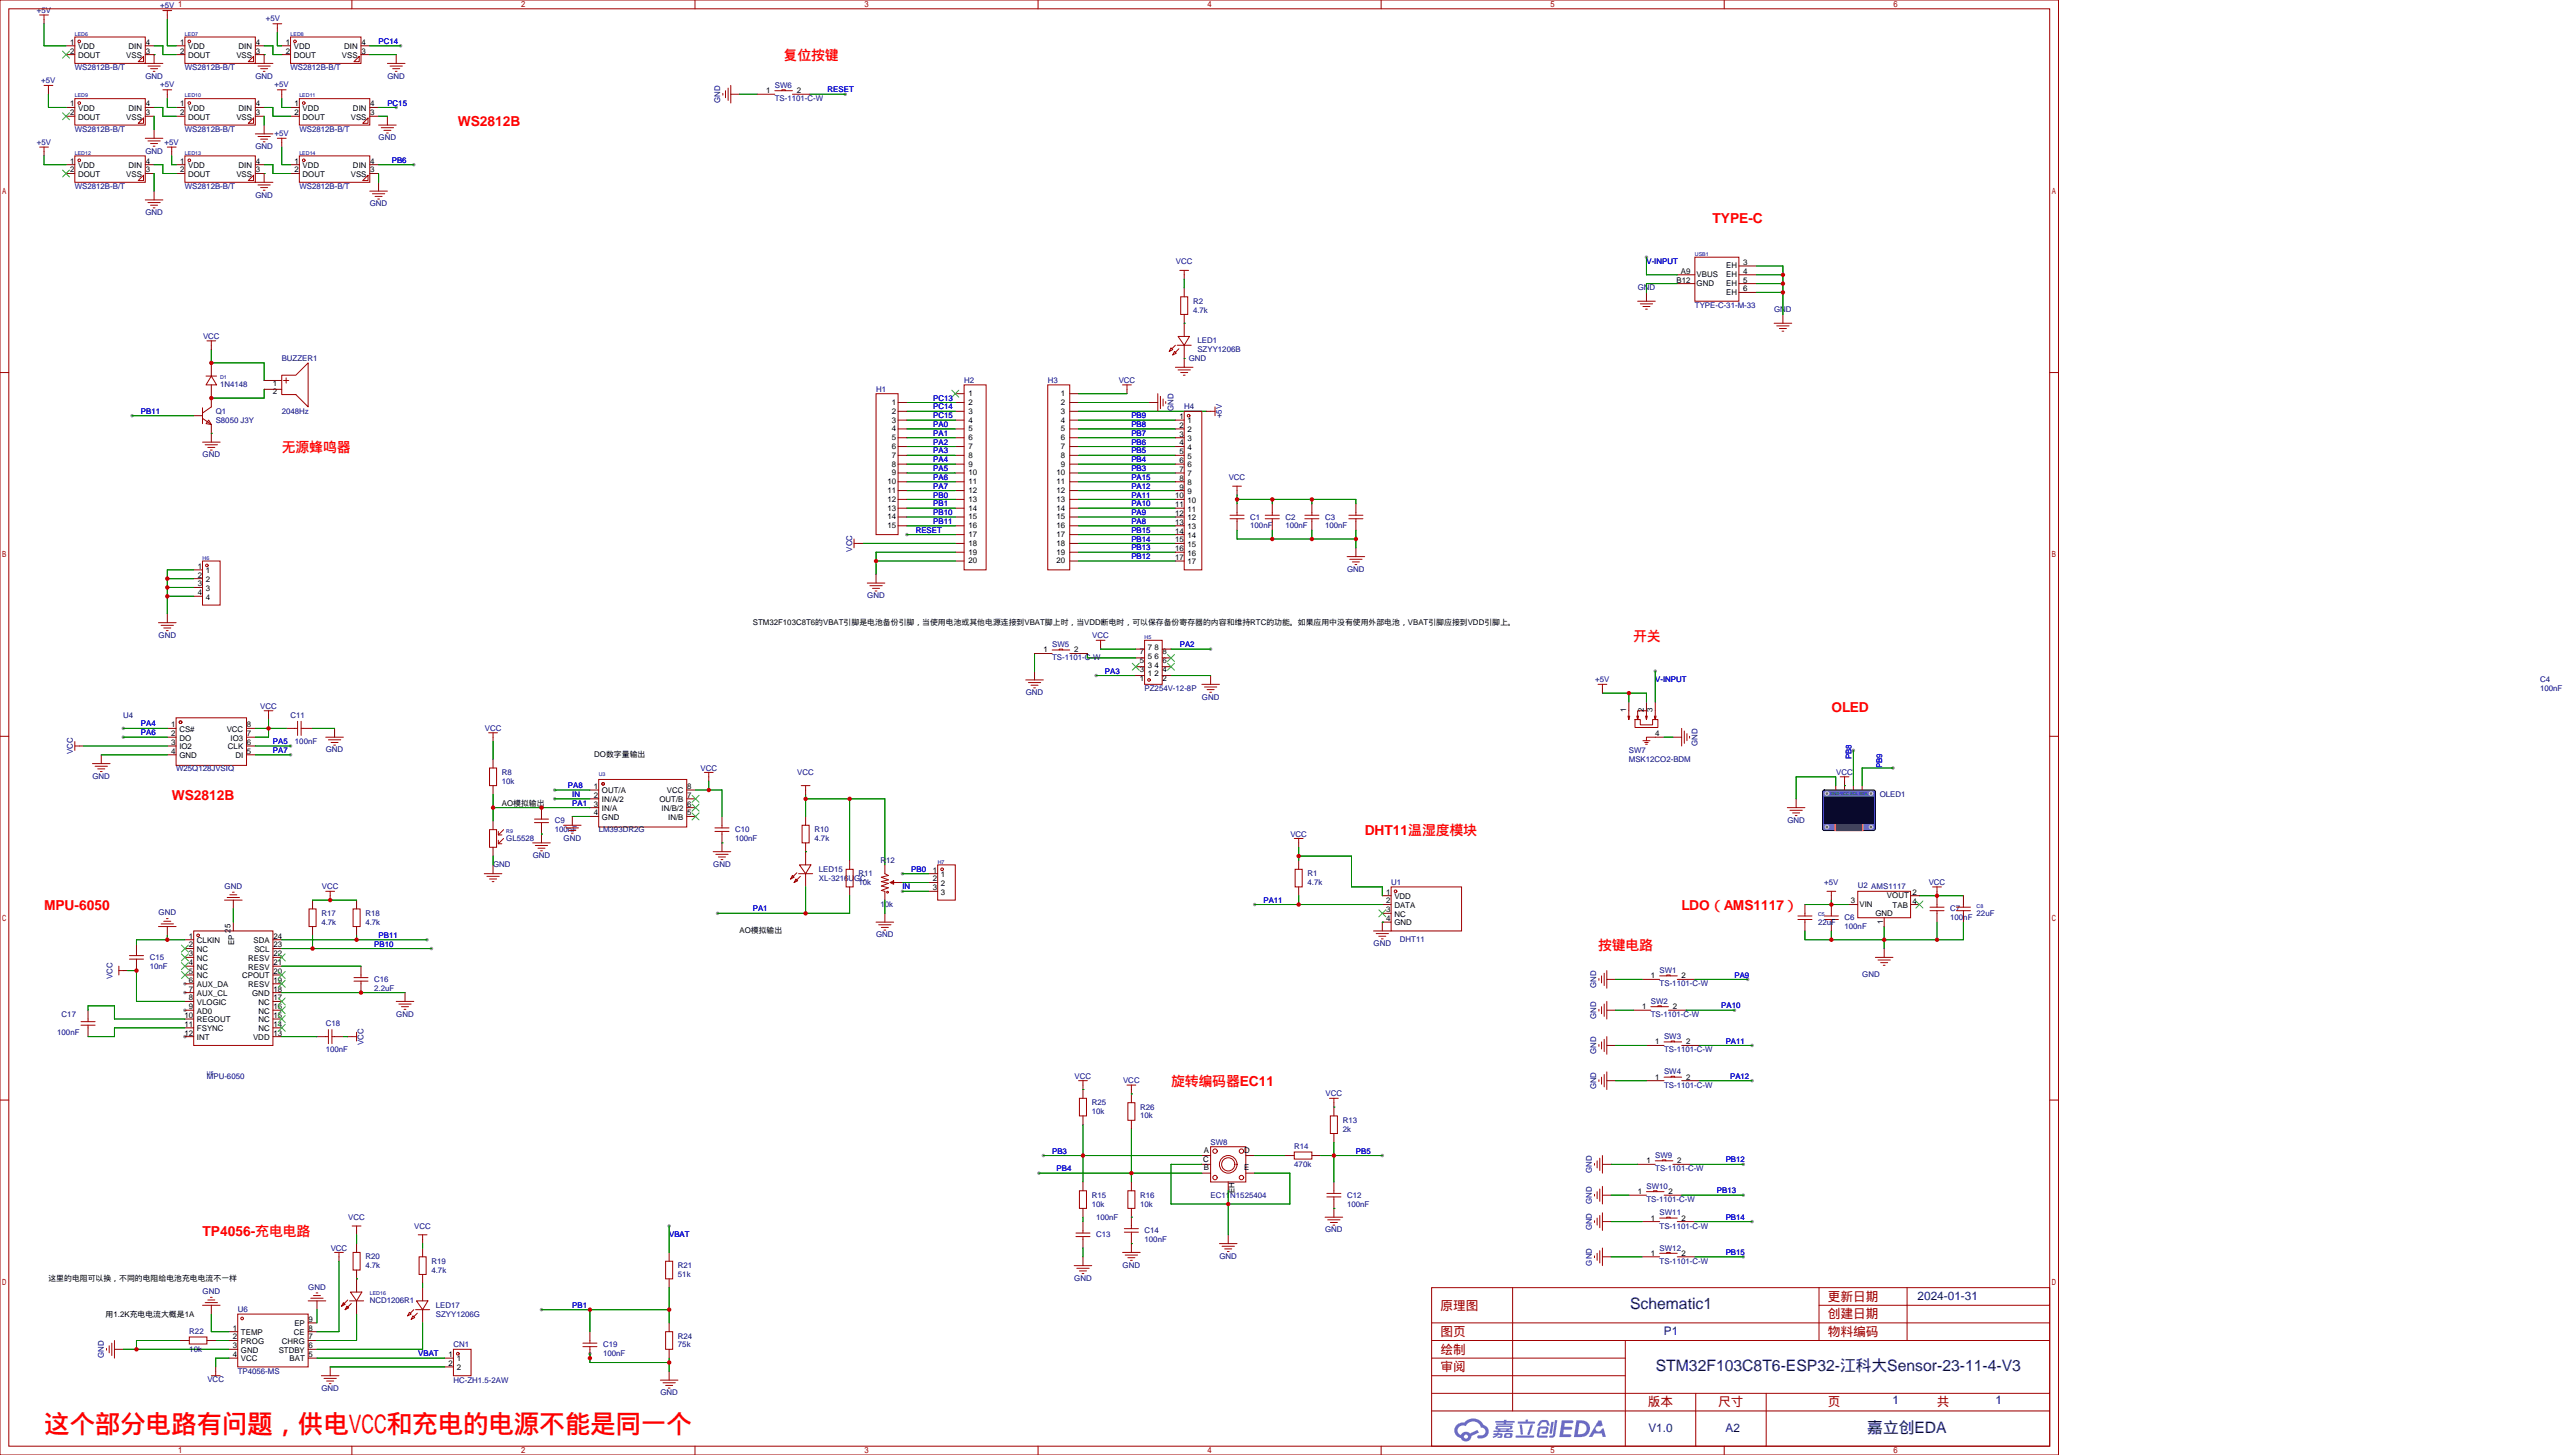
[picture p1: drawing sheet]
<svg xmlns="http://www.w3.org/2000/svg" width="1027mm" height="583mm" viewBox="0 0 1027 583" stroke-linecap="round" stroke-linejoin="round" font-family="sans-serif">
<defs><g id="words">
<text font-size="10.2" fill="#f00" x="17.6" y="574.1">这个部分电路有问题，供电VCC和充电的电源不能是同一个</text>
<g font-size="6.3" fill="#000080">
<text x="653.1" y="524.5">Schematic1</text>
<text x="663.4" y="549.1">STM32F103C8T6-ESP32-江科大Sensor-23-11-4-V3</text>
<text x="748.2" y="573.8">嘉立创EDA</text>
</g>
<g font-size="5.5" fill="#f00">
<text x="314" y="24.1">复位按键</text>
<text x="183.4" y="50.5">WS2812B</text>
<text x="686.2" y="89.3">TYPE-C</text>
<text x="112.9" y="181.1">无源蜂鸣器</text>
<text x="654.4" y="256.9">开关</text>
<text x="733.8" y="285.1">OLED</text>
<text x="68.8" y="320.4">WS2812B</text>
<text x="546.8" y="334.5">DHT11温湿度模块</text>
<text x="17.6" y="364.5">MPU-6050</text>
<text x="673.8" y="364.5">LDO（AMS1117）</text>
<text x="640.3" y="380.4">按键电路</text>
<text x="469.2" y="435.1">旋转编码器EC11</text>
<text x="81.1" y="495">TP4056-充电电路</text>
</g>
<g font-size="5.1" fill="#a00000">
<text x="732.4" y="521">更新日期</text>
<text x="577.1" y="524.5">原理图</text>
<text x="732.4" y="528.1">创建日期</text>
<text x="577.1" y="535.1">图页</text>
<text x="732.4" y="535.1">物料编码</text>
<text x="577.1" y="542.2">绘制</text>
<text x="577.1" y="549.2">审阅</text>
<text x="660.3" y="563.4">版本</text>
<text x="688.5" y="563.4">尺寸</text>
<text x="732.4" y="563">页</text>
<text x="776.1" y="563">共</text>
</g>
<g font-size="4.7" fill="#000080">
<text x="768.3" y="520.5">2024-01-31</text>
<text x="666.7" y="534.6">P1</text>
<text x="758.2" y="562.5">1</text>
<text x="799.5" y="562.5">1</text>
<text x="660.5" y="573.4">V1.0</text>
<text x="691.4" y="573.4">A2</text>
</g>
<g font-size="3.1" fill="#000080">
<text x="14.8" y="5.1">+5V</text>
<text x="64.2" y="3.3">+5V</text>
<text x="106.5" y="8.6">+5V</text>
<text x="30" y="28.2">WS2812B-B/T</text>
<text x="74.1" y="28.2">WS2812B-B/T</text>
<text x="116.4" y="28.2">WS2812B-B/T</text>
<text x="16.6" y="33.3">+5V</text>
<text x="58.2" y="31.5">GND</text>
<text x="64.2" y="35">+5V</text>
<text x="102.3" y="31.5">GND</text>
<text x="110" y="35">+5V</text>
<text x="155.3" y="31.5">GND</text>
<text x="310.4" y="35.2">SW6</text>
<text x="288.5" y="41.2" transform="rotate(-90 288.5 41.2)">GND</text>
<text x="310.4" y="40.5">TS-1101-C-W</text>
<text x="30" y="52.9">WS2812B-B/T</text>
<text x="74.1" y="52.9">WS2812B-B/T</text>
<text x="119.9" y="52.9">WS2812B-B/T</text>
<text x="14.8" y="58">+5V</text>
<text x="65.9" y="58">+5V</text>
<text x="102.3" y="59.7">GND</text>
<text x="110" y="54.4">+5V</text>
<text x="151.7" y="56.2">GND</text>
<text x="58.2" y="61.5">GND</text>
<text x="30" y="75.8">WS2812B-B/T</text>
<text x="74.1" y="75.8">WS2812B-B/T</text>
<text x="119.9" y="75.8">WS2812B-B/T</text>
<text x="102.3" y="79.1">GND</text>
<text x="148.2" y="82.7">GND</text>
<text x="58.2" y="86.2">GND</text>
<text x="471.2" y="105.8">VCC</text>
<text x="656.2" y="116.2">GND</text>
<text x="478" y="121.7">R2</text>
<text x="478" y="125.2">4.7k</text>
<text x="679.1" y="123.4">TYPE-C-31-M-33</text>
<text x="710.9" y="125">GND</text>
<text x="81.3" y="135.8">VCC</text>
<text x="479.8" y="137.5">LED1</text>
<text x="479.8" y="141.1">SZYY1206B</text>
<text x="112.9" y="144.6">BUZZER1</text>
<text x="476.3" y="144.4">GND</text>
<text x="88.2" y="155.2">1N4148</text>
<text x="386.3" y="153.4">H2</text>
<text x="419.8" y="153.4">H3</text>
<text x="448.2" y="153.4">VCC</text>
<text x="351" y="156.9">H1</text>
<text x="86.4" y="165.8">Q1</text>
<text x="112.9" y="165.8">2048Hz</text>
<text x="470.2" y="164.7" transform="rotate(-90 470.2 164.7)">GND</text>
<text x="474.5" y="164">H4</text>
<text x="489.6" y="167.6" transform="rotate(-90 489.6 167.6)">+5V</text>
<text x="86.4" y="169.3">S8050 J3Y</text>
<text x="81.2" y="183.2">GND</text>
<text x="492.3" y="192.2">VCC</text>
<text x="500.9" y="208.1">C1</text>
<text x="515.1" y="208.1">C2</text>
<text x="530.9" y="208.1">C3</text>
<text x="500.9" y="211.6">100nF</text>
<text x="515.1" y="211.6">100nF</text>
<text x="530.9" y="211.6">100nF</text>
<text x="341.4" y="221" transform="rotate(-90 341.4 221)">VCC</text>
<text x="539.8" y="229.1">GND</text>
<text x="347.5" y="239.6">GND</text>
<text x="63.5" y="255.5">GND</text>
<text x="437.6" y="255.7">VCC</text>
<text x="421.6" y="259.2">SW5</text>
<text x="421.6" y="264.5">TS-1101-C-W</text>
<text x="639.2" y="273.2">+5V</text>
<text x="1017.8" y="273.4">C4</text>
<text x="411" y="278.5">GND</text>
<text x="458.6" y="276.9">PZ254V-12-8P</text>
<text x="481.6" y="280.2">GND</text>
<text x="1017.8" y="276.9">100nF</text>
<text x="49.4" y="287.5">U4</text>
<text x="104.3" y="283.9">VCC</text>
<text x="116.4" y="287.5">C11</text>
<text x="194.2" y="292.8">VCC</text>
<text x="118.2" y="298">100nF</text>
<text x="680.1" y="298.8" transform="rotate(-90 680.1 298.8)">GND</text>
<text x="29.2" y="302.1" transform="rotate(-90 29.2 302.1)">VCC</text>
<text x="130.6" y="301.4">GND</text>
<text x="652.6" y="301.6">SW7</text>
<text x="652.6" y="305.1">MSK12CO2-BDM</text>
<text x="37.1" y="312">GND</text>
<text x="70.6" y="308.6">W25Q128JVSIQ</text>
<text x="201.1" y="310.4">R8</text>
<text x="280.7" y="308.6">VCC</text>
<text x="319.5" y="310.4">VCC</text>
<text x="735.7" y="310.4">VCC</text>
<text x="201.1" y="313.9">10k</text>
<text x="753.2" y="319.2">OLED1</text>
<text x="222.2" y="329.8">C9</text>
<text x="716.2" y="329.6">GND</text>
<text x="222.2" y="333.3">100nF</text>
<text x="239.9" y="333.3">LM393DR2G</text>
<text x="294.6" y="333.3">C10</text>
<text x="326.3" y="333.3">R10</text>
<text x="517" y="335.1">VCC</text>
<text x="202.8" y="336.9">GL5528</text>
<text x="225.8" y="336.7">GND</text>
<text x="294.6" y="336.9">100nF</text>
<text x="326.3" y="336.9">4.7k</text>
<text x="197.6" y="347.2">GND</text>
<text x="213.5" y="343.7">GND</text>
<text x="285.8" y="347.2">GND</text>
<text x="352.8" y="345.7">R12</text>
<text x="328.1" y="349.2">LED15</text>
<text x="328.1" y="352.7">XL-3216UGC</text>
<text x="344" y="351">R11</text>
<text x="523.9" y="351">R1</text>
<text x="90" y="356.1">GND</text>
<text x="129" y="356.3">VCC</text>
<text x="344" y="354.5">10k</text>
<text x="523.9" y="354.5">4.7k</text>
<text x="557.4" y="354.5">U1</text>
<text x="730.9" y="354.3">+5V</text>
<text x="744.4" y="355.7">U2 AMS1117</text>
<text x="772.8" y="354.5">VCC</text>
<text x="352.8" y="363.3">10k</text>
<text x="781.4" y="365.1">C7</text>
<text x="63.5" y="366.6">GND</text>
<text x="128.8" y="366.8">R17</text>
<text x="128.8" y="370.4">4.7k</text>
<text x="146.4" y="366.8">R18</text>
<text x="146.4" y="370.4">4.7k</text>
<text x="728.5" y="370.4">22uF</text>
<text x="739.1" y="368.6">C6</text>
<text x="781.4" y="368.6">100nF</text>
<text x="792" y="366.8">22uF</text>
<text x="351" y="375.5">GND</text>
<text x="560.9" y="377.4">DHT11</text>
<text x="739.1" y="372.1">100nF</text>
<text x="550.4" y="379">GND</text>
<text x="60" y="384.5">C15</text>
<text x="60" y="388">10nF</text>
<text x="665" y="389.8">SW1</text>
<text x="45.1" y="392.1" transform="rotate(-90 45.1 392.1)">VCC</text>
<text x="149.9" y="393.3">C16</text>
<text x="639.5" y="395.8" transform="rotate(-90 639.5 395.8)">GND</text>
<text x="665" y="395.1">TS-1101-C-W</text>
<text x="746.2" y="391.3">GND</text>
<text x="149.9" y="396.8">2.2uF</text>
<text x="24.7" y="407.4">C17</text>
<text x="158.8" y="407.2">GND</text>
<text x="661.5" y="402.1">SW2</text>
<text x="661.5" y="407.4">TS-1101-C-W</text>
<text x="130.5" y="410.9">C18</text>
<text x="639.5" y="408.1" transform="rotate(-90 639.5 408.1)">GND</text>
<text x="22.9" y="414.5">100nF</text>
<text x="145.6" y="418.5" transform="rotate(-90 145.6 418.5)">VCC</text>
<text x="666.7" y="416.2">SW3</text>
<text x="130.5" y="421.5">100nF</text>
<text x="639.5" y="422.2" transform="rotate(-90 639.5 422.2)">GND</text>
<text x="666.7" y="421.5">TS-1101-C-W</text>
<text x="666.7" y="430.3">SW4</text>
<text x="82.9" y="432.1">MPU-6050</text>
<text x="430.6" y="432.1">VCC</text>
<text x="450" y="433.9">VCC</text>
<text x="639.5" y="436.4" transform="rotate(-90 639.5 436.4)">GND</text>
<text x="666.7" y="435.6">TS-1101-C-W</text>
<text x="437.4" y="442.7">R25</text>
<text x="531.1" y="439.2">VCC</text>
<text x="437.4" y="446.2">10k</text>
<text x="456.8" y="444.5">R26</text>
<text x="456.8" y="448">10k</text>
<text x="538" y="449.7">R13</text>
<text x="538" y="453.3">2k</text>
<text x="485.1" y="458.6">SW8</text>
<text x="518.6" y="460.3">R14</text>
<text x="518.6" y="467.4">470k</text>
<text x="663.2" y="463.9">SW9</text>
<text x="637.8" y="469.9" transform="rotate(-90 637.8 469.9)">GND</text>
<text x="663.2" y="469.1">TS-1101-C-W</text>
<text x="437.4" y="479.7">R15</text>
<text x="456.8" y="479.7">R16</text>
<text x="485.1" y="479.7">EC11N1525404</text>
<text x="539.8" y="479.7">C12</text>
<text x="659.7" y="476.2">SW10</text>
<text x="437.4" y="483.3">10k</text>
<text x="456.8" y="483.3">10k</text>
<text x="539.8" y="483.3">100nF</text>
<text x="637.8" y="482.2" transform="rotate(-90 637.8 482.2)">GND</text>
<text x="659.7" y="481.5">TS-1101-C-W</text>
<text x="139.6" y="488.5">VCC</text>
<text x="439.2" y="488.5">100nF</text>
<text x="665" y="486.8">SW11</text>
<text x="166" y="492.1">VCC</text>
<text x="439.2" y="495.6">C13</text>
<text x="458.6" y="493.8">C14</text>
<text x="458.6" y="497.4">100nF</text>
<text x="531" y="493.6">GND</text>
<text x="637.8" y="492.8" transform="rotate(-90 637.8 492.8)">GND</text>
<text x="665" y="492.1">TS-1101-C-W</text>
<text x="132.5" y="500.9">VCC</text>
<text x="665" y="500.9">SW12</text>
<text x="146.4" y="504.4">R20</text>
<text x="146.4" y="508">4.7k</text>
<text x="172.9" y="506.2">R19</text>
<text x="172.9" y="509.7">4.7k</text>
<text x="271.6" y="508">R21</text>
<text x="449.8" y="507.8">GND</text>
<text x="488.6" y="504.2">GND</text>
<text x="637.8" y="506.9" transform="rotate(-90 637.8 506.9)">GND</text>
<text x="665" y="506.2">TS-1101-C-W</text>
<text x="271.6" y="511.5">51k</text>
<text x="430.4" y="513.1">GND</text>
<text x="81.2" y="518.3">GND</text>
<text x="123.5" y="516.6">GND</text>
<text x="95.2" y="525.6">U6</text>
<text x="148.2" y="522.1">NCD1206R1</text>
<text x="174.6" y="523.8">LED17</text>
<text x="174.6" y="527.4">SZYY1206G</text>
<text x="75.8" y="534.4">R22</text>
<text x="181.7" y="539.7">CN1</text>
<text x="241.7" y="539.7">C19</text>
<text x="271.6" y="536.2">R24</text>
<text x="271.6" y="539.7">75k</text>
<text x="41.6" y="544" transform="rotate(-90 41.6 544)">GND</text>
<text x="75.8" y="541.5">10k</text>
<text x="241.7" y="543.2">100nF</text>
<text x="95.2" y="550.3">TP4056-MS</text>
<text x="83.1" y="553.4">VCC</text>
<text x="128.8" y="557.1">GND</text>
<text x="181.7" y="553.8">HC-ZH1.5-2AW</text>
<text x="264.6" y="558.9">GND</text>
</g>
<g font-size="3.1">
<text x="28.1" y="17.9">1</text>
<text x="58.4" y="17.9">4</text>
<text x="72.2" y="17.9">1</text>
<text x="102.5" y="17.9">4</text>
<text x="114.5" y="17.9">1</text>
<text x="144.8" y="17.9">4</text>
<text x="28.1" y="21.4">2</text>
<text x="31.3" y="19.7">VDD</text>
<text x="31.3" y="23.2">DOUT</text>
<text x="50.6" y="23.2">VSS</text>
<text x="51.5" y="19.7">DIN</text>
<text x="58.4" y="21.4">3</text>
<text x="72.2" y="21.4">2</text>
<text x="75.4" y="19.7">VDD</text>
<text x="75.4" y="23.2">DOUT</text>
<text x="94.7" y="23.2">VSS</text>
<text x="95.6" y="19.7">DIN</text>
<text x="102.5" y="21.4">3</text>
<text x="114.5" y="21.4">2</text>
<text x="117.7" y="19.7">VDD</text>
<text x="117.7" y="23.2">DOUT</text>
<text x="137" y="23.2">VSS</text>
<text x="137.9" y="19.7">DIN</text>
<text x="144.8" y="21.4">3</text>
<text x="306.9" y="37.3">1</text>
<text x="319.3" y="37.3">2</text>
<text x="28.1" y="42.6">1</text>
<text x="28.1" y="46.1">2</text>
<text x="31.3" y="44.4">VDD</text>
<text x="31.3" y="47.9">DOUT</text>
<text x="50.6" y="47.9">VSS</text>
<text x="51.5" y="44.4">DIN</text>
<text x="58.4" y="46.1">3</text>
<text x="58.4" y="42.6">4</text>
<text x="72.2" y="42.6">1</text>
<text x="72.2" y="46.1">2</text>
<text x="75.4" y="44.4">VDD</text>
<text x="75.4" y="47.9">DOUT</text>
<text x="94.7" y="47.9">VSS</text>
<text x="95.6" y="44.4">DIN</text>
<text x="102.5" y="46.1">3</text>
<text x="102.5" y="42.6">4</text>
<text x="118" y="42.6">1</text>
<text x="118" y="46.1">2</text>
<text x="121.2" y="44.4">VDD</text>
<text x="121.2" y="47.9">DOUT</text>
<text x="140.6" y="47.9">VSS</text>
<text x="141.4" y="44.4">DIN</text>
<text x="148.3" y="46.1">3</text>
<text x="148.3" y="42.6">4</text>
<text x="28.1" y="65.5">1</text>
<text x="58.4" y="65.5">4</text>
<text x="72.2" y="65.5">1</text>
<text x="102.5" y="65.5">4</text>
<text x="118" y="65.5">1</text>
<text x="148.3" y="65.5">4</text>
<text x="28.1" y="69.1">2</text>
<text x="31.3" y="67.3">VDD</text>
<text x="31.3" y="70.8">DOUT</text>
<text x="50.6" y="70.8">VSS</text>
<text x="51.5" y="67.3">DIN</text>
<text x="58.4" y="69.1">3</text>
<text x="72.2" y="69.1">2</text>
<text x="75.4" y="67.3">VDD</text>
<text x="75.4" y="70.8">DOUT</text>
<text x="94.7" y="70.8">VSS</text>
<text x="95.6" y="67.3">DIN</text>
<text x="102.5" y="69.1">3</text>
<text x="118" y="69.1">2</text>
<text x="121.2" y="67.3">VDD</text>
<text x="121.2" y="70.8">DOUT</text>
<text x="140.6" y="70.8">VSS</text>
<text x="141.4" y="67.3">DIN</text>
<text x="148.3" y="69.1">3</text>
<text x="691.7" y="107.5">EH</text>
<text x="698.5" y="106.1">3</text>
<text x="671.7" y="113.2">B12</text>
<text x="673.5" y="109.6">A9</text>
<text x="679.8" y="111">VBUS</text>
<text x="691.7" y="111">EH</text>
<text x="698.5" y="109.6">4</text>
<text x="698.5" y="113.2">5</text>
<text x="679.8" y="114.6">GND</text>
<text x="691.7" y="114.6">EH</text>
<text x="691.7" y="118.1">EH</text>
<text x="698.5" y="116.7">6</text>
<text x="109.4" y="154.5">1</text>
<text x="109.4" y="158">2</text>
<text x="388.1" y="158.7">1</text>
<text x="425.1" y="158.7">1</text>
<text x="357.4" y="162.2">1</text>
<text x="357.4" y="165.7">2</text>
<text x="388.1" y="162.2">2</text>
<text x="388.1" y="165.7">3</text>
<text x="425.1" y="162.2">2</text>
<text x="425.1" y="165.7">3</text>
<text x="472.6" y="167.8">1</text>
<text x="357.4" y="169.3">3</text>
<text x="357.4" y="172.8">4</text>
<text x="388.1" y="169.3">4</text>
<text x="388.1" y="172.8">5</text>
<text x="425.1" y="169.3">4</text>
<text x="425.1" y="172.8">5</text>
<text x="472.6" y="171.4">2</text>
<text x="475.8" y="169.6">1</text>
<text x="475.8" y="173.1">2</text>
<text x="357.4" y="176.3">5</text>
<text x="357.4" y="179.8">6</text>
<text x="388.1" y="176.3">6</text>
<text x="388.1" y="179.8">7</text>
<text x="425.1" y="176.3">6</text>
<text x="425.1" y="179.8">7</text>
<text x="472.6" y="174.9">3</text>
<text x="472.6" y="178.4">4</text>
<text x="475.8" y="176.7">3</text>
<text x="357.4" y="183.4">7</text>
<text x="388.1" y="183.4">8</text>
<text x="425.1" y="183.4">8</text>
<text x="472.6" y="182">5</text>
<text x="472.6" y="185.5">6</text>
<text x="475.8" y="180.2">4</text>
<text x="475.8" y="183.7">5</text>
<text x="357.4" y="186.9">8</text>
<text x="357.4" y="190.4">9</text>
<text x="388.1" y="186.9">9</text>
<text x="388.1" y="190.4">10</text>
<text x="423.4" y="190.4">10</text>
<text x="425.1" y="186.9">9</text>
<text x="472.6" y="189">7</text>
<text x="475.8" y="187.2">6</text>
<text x="475.8" y="190.8">7</text>
<text x="355.6" y="194">10</text>
<text x="355.6" y="197.5">11</text>
<text x="388.1" y="193.9">11</text>
<text x="388.1" y="197.5">12</text>
<text x="423.4" y="193.9">11</text>
<text x="423.4" y="197.5">12</text>
<text x="472.6" y="192.5">8</text>
<text x="472.6" y="196.1">9</text>
<text x="475.8" y="194.3">8</text>
<text x="475.8" y="197.8">9</text>
<text x="355.6" y="201">12</text>
<text x="388.1" y="201">13</text>
<text x="423.4" y="201">13</text>
<text x="470.8" y="199.6">10</text>
<text x="470.8" y="203.1">11</text>
<text x="475.8" y="201.4">10</text>
<text x="355.6" y="204.5">13</text>
<text x="355.6" y="208.1">14</text>
<text x="388.1" y="204.5">14</text>
<text x="388.1" y="208.1">15</text>
<text x="423.4" y="204.5">14</text>
<text x="423.4" y="208.1">15</text>
<text x="470.8" y="206.7">12</text>
<text x="475.8" y="204.9">11</text>
<text x="475.8" y="208.4">12</text>
<text x="355.6" y="211.6">15</text>
<text x="388.1" y="211.6">16</text>
<text x="388.1" y="215.1">17</text>
<text x="423.4" y="211.6">16</text>
<text x="423.4" y="215.1">17</text>
<text x="470.8" y="210.2">13</text>
<text x="470.8" y="213.7">14</text>
<text x="475.8" y="211.9">13</text>
<text x="475.8" y="215.5">14</text>
<text x="388.1" y="218.6">18</text>
<text x="423.4" y="218.6">18</text>
<text x="470.8" y="217.2">15</text>
<text x="470.8" y="220.8">16</text>
<text x="475.8" y="219">15</text>
<text x="79.2" y="227.8">1</text>
<text x="388.1" y="222.2">19</text>
<text x="388.1" y="225.7">20</text>
<text x="423.4" y="222.2">19</text>
<text x="423.4" y="225.7">20</text>
<text x="470.8" y="224.3">17</text>
<text x="475.8" y="222.5">16</text>
<text x="475.8" y="226.1">17</text>
<text x="79.2" y="231.3">2</text>
<text x="82.4" y="229.6">1</text>
<text x="82.4" y="233.1">2</text>
<text x="79.2" y="234.9">3</text>
<text x="79.2" y="238.4">4</text>
<text x="82.4" y="236.6">3</text>
<text x="82.4" y="240.2">4</text>
<text x="301.6" y="250.4">STM32F103C8T6的VBAT引脚是电池备份引脚，当使用电池或其他电源连接到VBAT脚上时，当VDD断电时，可以保存备份寄存器的内容和维持RTC的功能。如果应用中没有使用外部电池，VBAT引脚应接到VDD引脚上。</text>
<text x="418.1" y="261.3">1</text>
<text x="430.4" y="261.3">2</text>
<text x="456.7" y="262.1">7</text>
<text x="459.9" y="263.8">5</text>
<text x="459.9" y="260.3">7</text>
<text x="462.6" y="260.3">8</text>
<text x="462.6" y="263.8">6</text>
<text x="465.8" y="262.1">8</text>
<text x="456.7" y="269.1">3</text>
<text x="456.7" y="265.6">5</text>
<text x="459.9" y="267.4">3</text>
<text x="462.6" y="267.4">4</text>
<text x="465.8" y="265.6">6</text>
<text x="465.8" y="269.1">4</text>
<text x="456.7" y="272.7">1</text>
<text x="459.9" y="270.9">1</text>
<text x="462.6" y="270.9">2</text>
<text x="465.8" y="272.7">2</text>
<text x="651.5" y="285.4" transform="rotate(-90 651.5 285.4)">1</text>
<text x="658.6" y="285.4" transform="rotate(-90 658.6 285.4)">2</text>
<text x="662.1" y="285.4" transform="rotate(-90 662.1 285.4)">3</text>
<text x="68.6" y="291.3">1</text>
<text x="71.9" y="293.1">CS#</text>
<text x="90.8" y="293.1">VCC</text>
<text x="99" y="291.3">8</text>
<text x="68.6" y="294.8">2</text>
<text x="68.6" y="298.4">3</text>
<text x="71.9" y="296.6">DO</text>
<text x="92.4" y="296.6">IO3</text>
<text x="99" y="298.4">6</text>
<text x="99" y="294.8">7</text>
<text x="663.2" y="294.8">4</text>
<text x="68.6" y="301.9">4</text>
<text x="71.9" y="300.1">IO2</text>
<text x="71.9" y="303.7">GND</text>
<text x="91.3" y="300.1">CLK</text>
<text x="94.3" y="303.7">DI</text>
<text x="99" y="301.9">5</text>
<text x="238.1" y="303.3">DO数字量输出</text>
<text x="238" y="316">1</text>
<text x="241.2" y="317.8">OUT/A</text>
<text x="267.2" y="317.8">VCC</text>
<text x="275.3" y="316">8</text>
<text x="201.1" y="322.7">AO模拟输出</text>
<text x="238" y="319.5">2</text>
<text x="238" y="323.1">3</text>
<text x="241.2" y="321.3">IN/A/2</text>
<text x="264.2" y="321.3">OUT/B</text>
<text x="275.3" y="323.1">6</text>
<text x="275.3" y="319.5">7</text>
<text x="238" y="326.6">4</text>
<text x="241.2" y="324.8">IN/A</text>
<text x="241.2" y="328.4">GND</text>
<text x="265.1" y="324.8">IN/B/2</text>
<text x="267.7" y="328.4">IN/B</text>
<text x="275.3" y="326.6">5</text>
<text x="373.8" y="349.5">1</text>
<text x="373.8" y="353">2</text>
<text x="377" y="351.3">1</text>
<text x="373.8" y="356.6">3</text>
<text x="377" y="354.8">2</text>
<text x="377" y="358.3">3</text>
<text x="555.5" y="358.3">1</text>
<text x="756.1" y="359.8">VOUT</text>
<text x="766.2" y="358.4">2</text>
<text x="555.5" y="361.9">2</text>
<text x="555.5" y="365.4">3</text>
<text x="558.7" y="360.1">VDD</text>
<text x="558.7" y="363.6">DATA</text>
<text x="741.6" y="361.5">3</text>
<text x="745.1" y="363.3">VIN</text>
<text x="758.3" y="363.7">TAB</text>
<text x="766.2" y="361.9">4</text>
<text x="555.5" y="368.9">4</text>
<text x="558.7" y="367.2">NC</text>
<text x="558.7" y="370.7">GND</text>
<text x="751.4" y="366.8">GND</text>
<text x="754.5" y="370" transform="rotate(-90 754.5 370)">1</text>
<text x="75.7" y="376">1</text>
<text x="78.9" y="377.7">CLKIN</text>
<text x="92.4" y="373.6" transform="rotate(-90 92.4 373.6)">25</text>
<text x="101.6" y="377.7">SDA</text>
<text x="109.5" y="376">24</text>
<text x="296.3" y="373.9">AO模拟输出</text>
<text x="75.7" y="379.5">2</text>
<text x="75.7" y="383">3</text>
<text x="78.9" y="381.3">NC</text>
<text x="93.8" y="378.5" transform="rotate(-90 93.8 378.5)">EP</text>
<text x="101.9" y="381.3">SCL</text>
<text x="109.5" y="383">22</text>
<text x="109.5" y="379.5">23</text>
<text x="75.7" y="386.6">4</text>
<text x="78.9" y="384.8">NC</text>
<text x="78.9" y="388.3">NC</text>
<text x="99.5" y="388.3">RESV</text>
<text x="99.5" y="384.8">RESV</text>
<text x="109.5" y="386.6">21</text>
<text x="75.7" y="390.1">5</text>
<text x="75.7" y="393.6">6</text>
<text x="78.9" y="391.9">NC</text>
<text x="78.9" y="395.4">AUX_DA</text>
<text x="97" y="391.9">CPOUT</text>
<text x="99.5" y="395.4">RESV</text>
<text x="109.5" y="393.6">19</text>
<text x="109.5" y="390.1">20</text>
<text x="661.5" y="391.9">1</text>
<text x="673.8" y="391.9">2</text>
<text x="75.7" y="397.1">7</text>
<text x="75.7" y="400.7">8</text>
<text x="78.9" y="398.9">AUX_CL</text>
<text x="101.1" y="398.9">GND</text>
<text x="109.5" y="400.7">17</text>
<text x="109.5" y="397.1">18</text>
<text x="73.9" y="407.7">10</text>
<text x="75.7" y="404.2">9</text>
<text x="78.9" y="402.4">VLOGIC</text>
<text x="78.9" y="406">AD0</text>
<text x="103.5" y="406">NC</text>
<text x="103.5" y="402.4">NC</text>
<text x="109.5" y="407.7">15</text>
<text x="109.5" y="404.2">16</text>
<text x="657.9" y="404.2">1</text>
<text x="670.3" y="404.2">2</text>
<text x="73.9" y="411.3">11</text>
<text x="78.9" y="409.5">REGOUT</text>
<text x="78.9" y="413">FSYNC</text>
<text x="103.5" y="413">NC</text>
<text x="103.5" y="409.5">NC</text>
<text x="109.5" y="411.3">14</text>
<text x="73.9" y="414.8">12</text>
<text x="78.9" y="416.5">INT</text>
<text x="101.4" y="416.5">VDD</text>
<text x="109.5" y="414.8">13</text>
<text x="663.2" y="418.3">1</text>
<text x="675.6" y="418.3">2</text>
<text x="663.2" y="432.4">1</text>
<text x="675.6" y="432.4">2</text>
<text x="482.3" y="461.7">A</text>
<text x="498.5" y="461.7">D</text>
<text x="482.1" y="465.3">C</text>
<text x="659.7" y="465.9">1</text>
<text x="672" y="465.9">2</text>
<text x="482.3" y="468.8">B</text>
<text x="498.5" y="468.8">E</text>
<text x="494.6" y="477.8" transform="rotate(-90 494.6 477.8)">EH</text>
<text x="656.2" y="478.3">1</text>
<text x="668.5" y="478.3">2</text>
<text x="661.5" y="488.9">1</text>
<text x="673.8" y="488.9">2</text>
<text x="661.5" y="503">1</text>
<text x="673.8" y="503">2</text>
<text x="19.4" y="513.2">这里的电阻可以换，不同的电阻给电池充电电流不一样</text>
<text x="42.3" y="527.4">用1.2K充电电流大概是1A</text>
<text x="93.3" y="533">1</text>
<text x="118" y="531.2">EP</text>
<text x="123.6" y="529.4">9</text>
<text x="123.6" y="533">8</text>
<text x="93.3" y="536.5">2</text>
<text x="96.6" y="538.3">PROG</text>
<text x="96.6" y="534.7">TEMP</text>
<text x="112.9" y="538.3">CHRG</text>
<text x="117.8" y="534.7">CE</text>
<text x="123.6" y="536.5">7</text>
<text x="93.3" y="543.5">4</text>
<text x="93.3" y="540">3</text>
<text x="96.6" y="545.3">VCC</text>
<text x="96.6" y="541.8">GND</text>
<text x="111.7" y="541.8">STDBY</text>
<text x="116" y="545.3">BAT</text>
<text x="123.6" y="540">6</text>
<text x="123.6" y="543.5">5</text>
<text x="179.8" y="543.5">1</text>
<text x="183" y="545.3">1</text>
<text x="179.8" y="547.1">2</text>
<text x="183" y="548.8">2</text>
</g>
<g font-size="3.1" fill="#00f">
<text x="151.7" y="17.6">PC14</text>
<text x="331.6" y="37">RESET</text>
<text x="155.2" y="42.3">PC15</text>
<text x="157" y="65.2">PB6</text>
<text x="659.7" y="105.8">V-INPUT</text>
<text x="373.9" y="160.5">PC13</text>
<text x="56.4" y="165.8">PB11</text>
<text x="373.9" y="164">PC14</text>
<text x="373.9" y="167.5">PC15</text>
<text x="453.3" y="167.5">PB9</text>
<text x="373.9" y="171">PA0</text>
<text x="453.3" y="171">PB8</text>
<text x="373.9" y="174.6">PA1</text>
<text x="373.9" y="178.1">PA2</text>
<text x="453.3" y="174.6">PB7</text>
<text x="453.3" y="178.1">PB6</text>
<text x="373.9" y="181.6">PA3</text>
<text x="373.9" y="185.2">PA4</text>
<text x="453.3" y="181.6">PB5</text>
<text x="453.3" y="185.2">PB4</text>
<text x="373.9" y="188.7">PA5</text>
<text x="453.3" y="188.7">PB3</text>
<text x="373.9" y="192.2">PA6</text>
<text x="373.9" y="195.7">PA7</text>
<text x="453.3" y="192.2">PA15</text>
<text x="453.3" y="195.7">PA12</text>
<text x="373.9" y="199.3">PB0</text>
<text x="373.9" y="202.8">PB1</text>
<text x="453.3" y="199.3">PA11</text>
<text x="453.3" y="202.8">PA10</text>
<text x="373.9" y="209.9">PB11</text>
<text x="373.9" y="206.3">PB10</text>
<text x="453.3" y="206.3">PA9</text>
<text x="453.3" y="209.9">PA8</text>
<text x="366.9" y="213.4">RESET</text>
<text x="453.3" y="213.4">PB15</text>
<text x="453.3" y="216.9">PB14</text>
<text x="453.3" y="220.4">PB13</text>
<text x="453.3" y="224">PB12</text>
<text x="472.7" y="259.2">PA2</text>
<text x="442.7" y="269.8">PA3</text>
<text x="663.2" y="273.4">V-INPUT</text>
<text x="56.4" y="291">PA4</text>
<text x="56.4" y="294.5">PA6</text>
<text x="109.4" y="298">PA5</text>
<text x="109.4" y="301.6">PA7</text>
<text x="741.8" y="304.1" transform="rotate(-90 741.8 304.1)">PB8</text>
<text x="754.2" y="307.6" transform="rotate(-90 754.2 307.6)">PB9</text>
<text x="227.5" y="315.7">PA8</text>
<text x="229.3" y="322.7">PA1</text>
<text x="229.3" y="319.2">IN</text>
<text x="365.1" y="349.2">PB0</text>
<text x="361.6" y="356.3">IN</text>
<text x="301.6" y="365.1">PA1</text>
<text x="506.2" y="361.5">PA11</text>
<text x="151.7" y="375.7">PB11</text>
<text x="149.9" y="379.2">PB10</text>
<text x="695" y="391.5">PA9</text>
<text x="689.7" y="403.9">PA10</text>
<text x="691.4" y="418">PA11</text>
<text x="693.2" y="432.1">PA12</text>
<text x="421.6" y="462.1">PB3</text>
<text x="543.3" y="462.1">PB5</text>
<text x="691.4" y="465.6">PB12</text>
<text x="423.3" y="469.1">PB4</text>
<text x="687.9" y="478">PB13</text>
<text x="691.4" y="488.5">PB14</text>
<text x="268.1" y="495.6">VBAT</text>
<text x="691.4" y="502.7">PB15</text>
<text x="229.3" y="523.8">PB1</text>
<text x="167.6" y="543.2">VBAT</text>
</g>
<g font-size="2.1" fill="#000080">
<text x="30" y="14.3">LED6</text>
<text x="74.1" y="14.3">LED7</text>
<text x="116.4" y="14.3">LED8</text>
<text x="30" y="39">LED9</text>
<text x="74.1" y="39">LED10</text>
<text x="119.9" y="39">LED11</text>
<text x="30" y="61.9">LED12</text>
<text x="74.1" y="61.9">LED13</text>
<text x="119.9" y="61.9">LED14</text>
<text x="679.1" y="102.5">USB1</text>
<text x="88.2" y="151.9">D1</text>
<text x="81.1" y="224.2">H6</text>
<text x="458.6" y="256">H5</text>
<text x="239.9" y="310.6">U3</text>
<text x="202.8" y="333.6">R9</text>
<text x="375.7" y="345.9">H7</text>
<text x="792" y="363.6">C8</text>
<text x="728.5" y="367.1">C5</text>
<text x="82.9" y="430.6">U5</text>
<text x="148.2" y="518.8">LED16</text>
</g>
<text font-size="1.6" x="733.5" y="318.3">GND VCC SCL SDA</text>
</g></defs>
<g fill="#999">
<circle cx="363.4" cy="214.1" r=".71"/>
<circle cx="439.2" cy="270.6" r=".71"/>
<circle cx="485.1" cy="260" r=".71"/>
<circle cx="502.7" cy="362.3" r=".71"/>
<circle cx="659.7" cy="103" r=".71"/>
<circle cx="663.2" cy="268.8" r=".71"/>
<circle cx="758.5" cy="307.6" r=".71"/>
<circle cx="742.6" cy="300.6" r=".71"/>
<circle cx="160.5" cy="18.3" r=".71"/>
<circle cx="165.8" cy="66" r=".71"/>
<circle cx="158.8" cy="43" r=".71"/>
<circle cx="338.7" cy="37.7" r=".71"/>
<circle cx="52.9" cy="166.5" r=".71"/>
<circle cx="702" cy="418.7" r=".71"/>
<circle cx="695" cy="404.6" r=".71"/>
<circle cx="700.3" cy="392.3" r=".71"/>
<circle cx="702" cy="432.9" r=".71"/>
<circle cx="222.3" cy="316.4" r=".71"/>
<circle cx="222.3" cy="320" r=".71"/>
<circle cx="287.5" cy="365.8" r=".71"/>
<circle cx="416.3" cy="469.9" r=".71"/>
<circle cx="418" cy="462.8" r=".71"/>
<circle cx="553.9" cy="462.8" r=".71"/>
<circle cx="116.4" cy="298.8" r=".71"/>
<circle cx="116.4" cy="302.3" r=".71"/>
<circle cx="49.4" cy="295.3" r=".71"/>
<circle cx="49.4" cy="291.7" r=".71"/>
<circle cx="171.1" cy="376.4" r=".71"/>
<circle cx="172.9" cy="379.9" r=".71"/>
<circle cx="361.6" cy="350" r=".71"/>
<circle cx="361.6" cy="357" r=".71"/>
<circle cx="268.1" cy="491.1" r=".71"/>
<circle cx="236.4" cy="542.2" r=".71"/>
<circle cx="698.5" cy="466.4" r=".71"/>
<circle cx="698.5" cy="503.4" r=".71"/>
<circle cx="702" cy="489.3" r=".71"/>
<circle cx="698.5" cy="478.7" r=".71"/>
<circle cx="217" cy="524.6" r=".71"/>
<circle cx="74.1" cy="394.1" r=".71"/>
<circle cx="74.1" cy="397.6" r=".71"/>
<circle cx="74.1" cy="404.6" r=".71"/>
<circle cx="74.1" cy="415.2" r=".71"/>
</g>
<g fill="none" stroke="#a10000" stroke-width=".4">
<path d="M473.1 118.9h2.8v7h-2.8zM469.2 139.3l.7 .8-1.4 .7zM471 138.3l-1.5 1.4M471.7 138.3h5.6M472 134.8h4.6l-2.1 3.5zM472.4 139.7l-1.4 1.4M386.3 154.2h8.8v74h-8.8zM419.8 154.2h8.8v74h-8.8zM449.8 154.2h3.5M451.6 154.2v1.7M463.9 157.7v7M465 158.8v4.9"/>
<path d="M466 159.8v2.8M470.6 140.8l.7 .7-1.4 .7zM467.1 160.9v.7M485.1 164.7h1.7M486.8 163v3.5M342.2 215.9v3.5M342.2 217.7h1.8M347.5 233.5h7M348.5 234.6h5M349.6 235.7h2.8M350.7 236.7h.7M439.2 256.5h3.5"/>
<path d="M441 256.5v1.7M411 272.3h7M412 273.4h5M413.1 274.5h2.8M414.2 275.5h.7M481.5 274.1h7.1M482.6 275.2h4.9M483.7 276.2h2.8M484.7 277.3h.7M518.6 335.8h3.5M520.3 335.8v1.8M518.9 348.2h2.9v7h-2.9z"/>
<path d="M557.4 355.2h28.2v17.7h-28.2z"/>
<circle cx="559.2" cy="357" r=".53"/>
</g>
<g fill="none" stroke="#870000" stroke-width=".4">
<path d="M474.5 115.4v3.5M474.5 125.9v8.9M474.5 138.3v5.3M382.8 157.7h3.5M428.6 157.7h3.6M451.6 155.9v1.8M382.8 161.2h3.5M382.8 164.7h3.5M382.8 168.3h3.5M382.8 171.8h3.5M382.8 175.3h3.5M382.8 178.9h3.5"/>
<path d="M428.6 161.2h3.6M428.6 164.7h3.6M428.6 168.3h3.6M428.6 171.8h3.6M428.6 175.3h3.6M428.6 178.9h3.6M460.4 161.2h3.5M483.3 164.7h1.8M382.8 182.4h3.5M382.8 185.9h3.5M382.8 189.4h3.5M382.8 193h3.5"/>
<path d="M382.8 196.5h3.5M428.6 182.4h3.6M428.6 185.9h3.6M428.6 189.4h3.6M428.6 193h3.6M428.6 196.5h3.6M344 217.7h1.7M382.8 200h3.5M382.8 203.6h3.5M382.8 207.1h3.5M382.8 210.6h3.5M382.8 214.1h3.5"/>
<path d="M382.8 217.7h3.5M428.6 200h3.6M428.6 203.6h3.6M428.6 207.1h3.6M428.6 210.6h3.6M428.6 214.1h3.6M428.6 217.7h3.6M351 230v3.5M382.8 221.2h3.5M382.8 224.7h3.5M428.6 221.2h3.6M428.6 224.7h3.6"/>
<path d="M441 258.2v1.8M414.5 268.8v3.5M485.1 270.6v3.5M520.3 337.6v1.8M520.3 344.7v3.5M520.3 355.2v3.6M553.9 358.8h3.5M553.9 362.3h3.5M553.9 365.8h3.5M553.9 369.4h3.5"/>
</g>
<path d="M381.4 156.3l2.8 2.8M384.2 156.3l-2.8 2.8M552.4 364.4l2.9 2.8M555.3 364.4l-2.9 2.8" fill="none" stroke="#3c3" stroke-width=".4"/>
<g fill="none" stroke="#008700" stroke-width=".4">
<path d="M432.2 157.7h19.4M363.4 161.2h19.4M363.4 164.7h19.4M363.4 168.3h19.4M363.4 171.8h19.4M363.4 175.3h19.4M363.4 178.9h19.4M432.2 161.2h28.2M432.2 164.7h51.1M432.2 168.3h38.8M432.2 171.8h38.8M432.2 175.3h38.8"/>
<path d="M432.2 178.9h38.8M363.4 182.4h19.4M363.4 185.9h19.4M363.4 189.4h19.4M363.4 193h19.4M363.4 196.5h19.4M432.2 182.4h38.8M432.2 185.9h38.8M432.2 189.4h38.8M432.2 193h38.8M432.2 196.5h38.8M345.7 217.7h37.1"/>
<path d="M363.4 200h19.4M363.4 203.6h19.4M363.4 207.1h19.4M363.4 210.6h19.4M363.4 214.1h19.4M432.2 200h38.8M432.2 203.6h38.8M432.2 207.1h38.8M432.2 210.6h38.8M432.2 214.1h38.8M432.2 217.7h38.8M351 224.7h31.8"/>
<path d="M382.8 221.2h-31.8v8.8M432.2 221.2h38.8M432.2 224.7h38.8M441 260h14.1M469.2 260h15.9M414.5 261.8v7M439.2 270.6h15.9M469.2 270.6h15.9M520.3 339.4v5.3M520.3 358.8v3.5M520.3 342.9h21.2v12.3h12.4v3.6M502.7 362.3h51.2"/>
</g>
<circle cx="474.5" cy="129.5" r=".18" fill="#008700"/>
<path d="M472.7 108.3h3.5M474.5 108.3v1.8M471 147.1h7M472 148.2h5M473.1 149.2h2.8M474.1 150.3h.7" fill="none" stroke="#a10000" stroke-width=".4"/>
<path d="M474.5 110.1v1.7M474.5 143.6v3.5" fill="none" stroke="#870000" stroke-width=".4"/>
<path d="M474.5 111.8v3.6" fill="none" stroke="#008700" stroke-width=".4"/>
<circle cx="474.5" cy="143.6" r=".18" fill="#008700"/>
<path d="M550.3 372.9h7.1M551.4 373.9h4.9M552.4 375h2.9M553.5 376.1h.7" fill="none" stroke="#a10000" stroke-width=".4"/>
<path d="M553.9 369.4v3.5" fill="none" stroke="#870000" stroke-width=".4"/>
<circle cx="553.9" cy="369.4" r=".18" fill="#008700"/>
<g fill="none" stroke="#a10000" stroke-width=".4">
<path d="M679.1 103h17.6v17.7h-17.6zM656.2 120.7h7M657.2 121.7h5M658.3 122.8h2.8M659.3 123.8h.7M710.8 129.5h7.1M711.9 130.5h4.9M713 131.6h2.8M714 132.6h.7M351 157.7h8.8v56.4h-8.8zM474.5 164.7h7v63.5h-7zM493.9 194.7h3.5"/>
<path d="M495.7 194.7v1.8M492.8 207.8h5.7M492.8 206.4h5.7M495.7 205.3v1.1M495.7 207.8v1M506.9 207.8h5.7M506.9 206.4h5.7M509.8 205.3v1.1M509.8 207.8v1M522.8 207.8h5.7M522.8 206.4h5.7M525.6 205.3v1.1"/>
<path d="M525.6 207.8v1M540.5 207.8h5.6M540.5 206.4h5.6M543.3 205.3v1.1M543.3 207.8v1M539.8 223h7M540.8 224h4.9M541.9 225.1h2.8M542.9 226.1h.7M640.3 274.1h3.5M642.1 274.1v1.8M652.6 284.7v3.5l-.3-1.4"/>
<path d="M653 286.8l-.4 1.4M655.1 288.2h2.1v2.1h5v-2.1h2.1v3.2h-9.2zM655.8 286.8l.4 1.4M656.5 286.8l-.3 1.4v-3.5h3.5v3.5l-.4-1.4M658.3 296.7h2.8M659 297.4h1.4M659.3 298.1h.7M660 286.8l-.3 1.4M663.2 284.7v3.5l-.3-1.4M663.2 295.3h-3.5v1.4M663.6 286.8l-.4 1.4M673.8 291.7v7.1"/>
<path d="M674.9 292.8v4.9M675.9 293.9v2.8M677 294.9v.7M732 357h3.5M733.8 357v1.8M744.4 357h21.1v10.6h-21.1zM774.3 355.2h3.6M776.1 355.2v1.8M720.4 368.3h5.6M720.4 366.9h5.6M723.2 365.8v1.1M723.2 368.3v1.1"/>
<path d="M731 368.3h5.6M731 366.9h5.6M733.8 365.8v1.1M733.8 368.3v1.1M773.3 364.8h5.6M773.3 363.4h5.6M776.1 362.3v1.1M776.1 364.8v1M783.9 364.8h5.6M783.9 363.4h5.6M786.7 362.3v1.1M786.7 364.8v1"/>
<path d="M751.4 383.5h7.1M752.5 384.5h4.9M753.5 385.6h2.9M754.6 386.6h.7"/>
<circle cx="476.2" cy="166.5" r=".53"/>
</g>
<g fill="none" stroke="#870000" stroke-width=".4">
<path d="M659.7 117.1v3.6M672 110.1h7.1M672 113.6h7.1M696.7 110.1h7.1M696.7 113.6h7.1M696.7 106.5h7.1M696.7 117.1h7.1M714.4 125.9v3.6M359.8 161.2h3.6M359.8 164.7h3.6M359.8 168.3h3.6M359.8 171.8h3.6"/>
<path d="M359.8 175.3h3.6M359.8 178.9h3.6M471 168.3h3.5M471 171.8h3.5M471 175.3h3.5M471 178.9h3.5M359.8 182.4h3.6M359.8 185.9h3.6M359.8 189.4h3.6M359.8 193h3.6M359.8 196.5h3.6M471 182.4h3.5"/>
<path d="M471 185.9h3.5M471 189.4h3.5M471 193h3.5M471 196.5h3.5M495.7 196.5v1.8M359.8 200h3.6M359.8 203.6h3.6M359.8 207.1h3.6M359.8 210.6h3.6M471 200h3.5M471 203.6h3.5M471 207.1h3.5"/>
<path d="M471 210.6h3.5M471 214.1h3.5M471 217.7h3.5M495.7 201.8v3.5M495.7 208.8v3.6M509.8 201.8v3.5M509.8 208.8v3.6M525.6 201.8v3.5M525.6 208.8v3.6M543.3 201.8v3.5M543.3 208.8v3.6M543.3 219.4v3.6"/>
<path d="M471 221.2h3.5M471 224.7h3.5M642.1 275.9v1.7M652.6 281.2v3.5M659.7 281.2v3.5M663.2 281.2v3.5M663.2 295.3h3.5M670.3 295.3h3.5M733.8 358.8v1.7M765.5 358.8h3.6M776.1 357v5.3M786.7 358.8v3.5"/>
<path d="M723.2 362.3v3.5M723.2 369.4v3.5M733.8 362.3v3.5M733.8 369.4v3.5M740.8 362.3h3.6M754.9 367.6v3.5M754.9 379.9v3.6M765.5 362.3h3.6M776.1 365.8v3.6M786.7 365.8v3.6"/>
</g>
<g fill="none" stroke="#008700" stroke-width=".4">
<path d="M659.7 103v7.1h12.3M672 113.6h-12.3v3.5M703.8 113.6h10.6M703.8 110.1h10.6M703.8 106.5h10.6v19.4M703.8 117.1h10.6M495.7 198.3v3.5M495.7 200h47.6v1.8M495.7 212.4v3.5h47.6M509.8 200v1.8M509.8 212.4v3.5M525.6 200v1.8"/>
<path d="M525.6 212.4v3.5M543.3 212.4v7M435.7 261.8v1.7h19.4M642.1 277.6h17.6v3.6M652.6 277.6v3.6M663.2 268.8v12.4M666.7 295.3h3.6M769.1 358.8h17.6M723.2 362.3h17.6M733.8 360.5v1.8M733.8 372.9v3.5M754.9 371.1v8.8"/>
<path d="M776.1 369.4v7M786.7 369.4v7h-63.5v-3.5"/>
</g>
<path d="M767.6 360.9l2.9 2.8M770.5 360.9l-2.9 2.8" fill="none" stroke="#3c3" stroke-width=".4"/>
<path d="M735.9 329.8h10.2v2.9h-10.2z" fill="#21212e" stroke="#6e4717" stroke-width=".4"/>
<path d="M730.5 316.6l.5-.2h19.7l.5 .2 .2 15.4-.2 .5-.5 .2h-19.7l-.5-.3-.3-15.3z" fill="#39f" stroke="#000" stroke-width=".4"/>
<path d="M731 319.3h19.7v10.5h-19.7z" fill="#000" stroke="#000" stroke-width=".4"/>
<path d="M735.2 330.2h11.3v2.5h-11.3z" fill="#fc0" stroke="#fc0" stroke-width=".4"/>
<path d="M735.9 330.2h9.9v2.5h-9.9z" fill="#333" stroke="#333" stroke-width=".4"/>
<g fill="#666" stroke="#ccc" stroke-width=".4">
<circle cx="749.7" cy="317.9" r=".71"/>
<circle cx="732" cy="317.9" r=".71"/>
<circle cx="732" cy="331.3" r=".71"/>
<circle cx="749.7" cy="331.3" r=".71"/>
</g>
<path d="M735.5 314.7v1.7M739.1 312.9v3.5M742.6 314.7v1.7M746.1 314.7v1.7" fill="none" stroke="#870000" stroke-width=".4"/>
<path d="M737.3 311.2h3.5M739.1 311.2v1.7" fill="none" stroke="#a10000" stroke-width=".4"/>
<circle cx="739.1" cy="314.7" r=".18" fill="#008700"/>
<g fill="none" stroke="#a10000" stroke-width=".4">
<path d="M15.9 6h3.5M17.6 6v1.8M30 14.8h28.2v10.6h-28.2zM65.3 4.2h3.5M67 4.2v1.8M74.1 14.8h28.2v10.6h-28.2zM109.4 9.5h3.5M111.1 9.5v1.8M116.4 14.8h28.2v10.6h-28.2zM17.6 34.2h3.6M19.4 34.2v1.8M30 39.5h28.2v10.6h-28.2z"/>
<path d="M57.5 22.6v2.1h-2.1zM58.2 25.4h7.1M59.3 26.5h4.9M60.3 27.5h2.8M61.4 28.6h.7M65.3 36h3.5M67 36v1.7M74.1 39.5h28.2v10.6h-28.2zM101.6 22.6v2.1h-2.1zM111.1 36h3.6M112.9 36v1.7M119.9 39.5h28.3v10.6h-28.3z"/>
<path d="M143.9 22.6v2.1h-2.1zM15.9 58.9h3.5M17.6 58.9v1.8M57.5 47.3v2.1h-2.1zM67 58.9h3.6M68.8 58.9v1.8M101.6 47.3v2.1h-2.1zM111.1 55.4h3.6M112.9 55.4v1.8M147.5 47.3v2.1h-2.2zM30 62.4h28.2v10.6h-28.2zM57.5 70.2v2.1h-2.1z"/>
<path d="M74.1 62.4h28.2v10.6h-28.2zM101.6 70.2v2.1h-2.1zM119.9 62.4h28.3v10.6h-28.3zM147.5 70.2v2.1h-2.2zM716.1 323.5h7.1M717.2 324.6h4.9M718.3 325.6h2.8M719.3 326.7h.7"/>
<circle cx="31.7" cy="16.6" r=".53"/>
<circle cx="75.8" cy="16.6" r=".53"/>
<circle cx="118.2" cy="16.6" r=".53"/>
<circle cx="31.7" cy="41.3" r=".53"/>
<circle cx="75.8" cy="41.3" r=".53"/>
<circle cx="121.7" cy="41.3" r=".53"/>
<circle cx="31.7" cy="64.2" r=".53"/>
<circle cx="75.8" cy="64.2" r=".53"/>
<circle cx="121.7" cy="64.2" r=".53"/>
</g>
<g fill="none" stroke="#870000" stroke-width=".4">
<path d="M17.6 7.8v1.7M26.5 18.3h3.5M58.2 18.3h3.5M67 6v1.8M70.6 18.3h3.5M102.3 18.3h3.5M111.1 11.3v1.8M112.9 18.3h3.5M144.6 18.3h3.6M19.4 36v1.7M26.5 21.9h3.5M58.2 21.9h3.5v3.5"/>
<path d="M67 37.7v1.8M70.6 21.9h3.5M102.3 21.9h3.5M112.9 21.9h3.5M112.9 37.7v1.8M144.6 21.9h3.6M26.5 43h3.5M26.5 46.6h3.5M58.2 43h3.5M58.2 46.6h3.5M70.6 43h3.5M70.6 46.6h3.5"/>
<path d="M102.3 43h3.5M102.3 46.6h3.5M112.9 57.2v1.7M116.4 43h3.5M116.4 46.6h3.5M148.2 43h3.5M148.2 46.6h3.5M17.6 60.7v1.7M26.5 66h3.5M26.5 69.5h3.5M58.2 66h3.5M58.2 69.5h3.5"/>
<path d="M68.8 60.7v1.7M70.6 66h3.5M70.6 69.5h3.5M102.3 66h3.5M102.3 69.5h3.5M116.4 66h3.5M116.4 69.5h3.5M148.2 66h3.5M148.2 69.5h3.5M719.7 320v3.5"/>
</g>
<path d="M17.6 9.5v8.8h8.9M67 7.8v10.5h3.6M111.1 13.1v5.2h1.8M19.4 37.7v5.3h7.1M67 39.5v3.5h3.6M112.9 39.5v3.5h3.5M112.9 58.9v7.1h3.5M17.6 62.4v3.6h8.9M735.5 314.7v-3.5h-15.8v8.8M742.6 300.6v14.1M758.5 307.6h-12.4v7.1" fill="none" stroke="#008700" stroke-width=".4"/>
<path d="M25 20.5l2.9 2.8M27.9 20.5l-2.9 2.8M25 45.2l2.9 2.8M27.9 45.2l-2.9 2.8M25 68.1l2.9 2.8M27.9 68.1l-2.9 2.8" fill="none" stroke="#3c3" stroke-width=".4"/>
<circle cx="61.7" cy="21.9" r=".18" fill="#008700"/>
<path d="M102.3 25.4h7.1M103.4 26.5h4.9M104.4 27.5h2.8M105.5 28.6h.7" fill="none" stroke="#a10000" stroke-width=".4"/>
<path d="M105.8 21.9v3.5" fill="none" stroke="#870000" stroke-width=".4"/>
<circle cx="105.8" cy="21.9" r=".18" fill="#008700"/>
<g fill="none" stroke="#a10000" stroke-width=".4">
<path d="M155.2 25.4h7.1M156.3 26.5h4.9M157.3 27.5h2.9M158.4 28.6h.7M58.2 55.4h7.1M59.3 56.4h4.9M60.3 57.5h2.8M61.4 58.6h.7M102.3 53.6h7.1M103.4 54.7h4.9M104.4 55.7h2.8M105.5 56.8h.7"/>
<path d="M102.3 73h7.1M103.4 74.1h4.9M104.4 75.1h2.8M105.5 76.2h.7M58.2 80.1h7.1M59.3 81.1h4.9M60.3 82.2h2.8M61.4 83.3h.7"/>
</g>
<path d="M158.7 21.9v3.5M61.7 51.9v3.5M105.8 50.1v3.5M61.7 76.6v3.5M105.8 69.5v3.5" fill="none" stroke="#870000" stroke-width=".4"/>
<path d="M148.2 21.9h10.5M61.7 46.6v5.3M105.8 46.6v3.5M61.7 69.5v7.1" fill="none" stroke="#008700" stroke-width=".4"/>
<circle cx="105.8" cy="69.5" r=".18" fill="#008700"/>
<g fill="none" stroke="#a10000" stroke-width=".4">
<path d="M289.6 37.4v.7M290.7 36.3v2.9M291.7 35.3v4.9M292.8 34.2v7.1M151.7 50.1h7M152.8 51.2h4.9M153.8 52.2h2.8M154.9 53.3h.7M148.2 76.6h7M149.2 77.6h5M150.3 78.7h2.8M151.3 79.7h.7"/>
<path d="M81.1 167.6l3.6 2.4M81.1 163.3v6.4M81.1 177.1h7.1M82.2 178.2h4.9M83.3 179.2h2.8M83.6 168.3l1.1 1.7-2.2-.3zM84.7 163l-3.6 2.5M84.3 180.3h.7M81.1 224.7h7.1v17.7h-7.1zM63.5 249.4h7.1M64.6 250.5h4.9M65.6 251.5h2.8"/>
<path d="M66.7 252.6h.7"/>
<circle cx="82.9" cy="226.5" r=".53"/>
</g>
<path d="M292.8 37.7h3.5M155.2 46.6v3.5M151.7 73v3.6M84.7 159.5v3.5M77.6 166.5h3.5M84.7 170v7.1M77.6 228.2h3.5M77.6 231.8h3.5M77.6 235.3h3.5M77.6 238.8h3.5M67 245.9v3.5" fill="none" stroke="#870000" stroke-width=".4"/>
<g fill="none" stroke="#008700" stroke-width=".4">
<path d="M61.7 18.3h3.6v3.6h5.3M105.8 18.3h3.6v3.6h3.5M148.2 18.3h12.3M296.3 37.7h7.1M324.6 37.7h14.1M61.7 43h3.6v3.6h5.3M105.8 43h3.6v3.6h7M151.7 46.6h3.5M151.7 43h7M61.7 66h3.6v3.5h5.3M68.8 62.4v3.6h1.8M105.8 66h3.6v3.5h7"/>
<path d="M151.7 69.5v3.5M151.7 66h14.1M67 231.8h10.6M67 235.3h10.6M67 238.8h10.6M77.6 228.2h-10.6v17.7"/>
</g>
<circle cx="84.7" cy="173.6" r=".18" fill="#008700"/>
<g fill="none" stroke="#a10000" stroke-width=".4">
<path d="M310.4 36.3h7.1M313.3 36.3v-.3h1.4v.3M82.9 136.5h3.5M84.7 136.5v1.8M82.5 150.6h4.3M84.7 150.6l2.1 3.6h-4.3zM112.9 150.3h5.6l5-5v17.7l-5-5h-5.6zM113.6 152.4h2.1M114.7 151.3v2.2M421.6 260.4h7M424.4 260.4v-.4h1.4v.4M195.8 293.5h3.5"/>
<path d="M197.6 293.5v1.8M196.1 307.6h2.9v7.1h-2.9zM239.9 312.2h35.3v19.1h-35.3zM196.1 332.3h2.9v7.1h-2.9zM199.7 336.6v1.4h1.4M199.7 333v1.4h1.4M201.8 335.8l-2.1 2.2M201.8 332.3l-2.1 2.1M213.4 337.6h7.1M214.1 329.5h5.7M214.1 328.1h5.7M214.5 338.7h4.9"/>
<path d="M215.5 339.7h2.9M217 327v1.1M217 329.5v1.1M194 350h7.1M195.1 351h4.9M196.1 352.1h2.9M197.2 353.1h.7M216.6 340.8h.7M640.6 391.9v.7M641.7 390.9v2.8M642.8 389.8v5M643.8 388.8v7"/>
<path d="M665 390.9h7M667.8 390.9v-.4h1.4v.4M640.6 404.3v.7M640.6 418.4v.7M641.7 403.2v2.8M641.7 417.3v2.9M642.8 402.2v4.9M642.8 416.3v4.9M643.8 401.1v7.1M643.8 415.2v7.1M661.5 403.2h7M664.3 403.2v-.3h1.4v.3"/>
<path d="M666.7 417.3h7.1M669.6 417.3v-.3h1.4v.3M640.6 432.5v.7M641.7 431.4v2.9M642.8 430.4v4.9M643.8 429.3v7.1M666.7 431.4h7.1M669.6 431.4v-.3h1.4v.3"/>
<circle cx="241.7" cy="314" r=".53"/>
</g>
<g fill="none" stroke="#870000" stroke-width=".4">
<path d="M303.4 37.7h7M317.5 37.7h7.1M84.7 138.3v1.8M84.7 145.3v5.3M84.7 154.2v5.3M105.8 155.9h7.1M105.8 152.4h7.1M414.5 261.8h7.1M428.6 261.8h7.1M197.6 295.3v1.7M197.6 304.1v3.5M197.6 314.7v3.5"/>
<path d="M236.4 316.4h3.5M236.4 320h3.5M275.2 316.4h3.5M275.2 320h3.5M197.6 328.8v3.5M197.6 339.4v3.5M217 323.5v3.5M217 330.6v7M236.4 323.5h3.5M236.4 327h3.5M275.2 323.5h3.5M275.2 327h3.5"/>
<path d="M197.6 346.4v3.6M643.8 392.3h3.5M657.9 392.3h7.1M672 392.3h7.1M643.8 404.6h3.5M643.8 418.7h3.5M654.4 404.6h7.1M659.7 418.7h7M668.5 404.6h7.1M673.8 418.7h7.1M643.8 432.9h3.5M659.7 432.9h7"/>
<path d="M673.8 432.9h7.1"/>
</g>
<g fill="none" stroke="#008700" stroke-width=".4">
<path d="M84.7 140.1v5.2h21.1v7.1M105.8 155.9v3.6h-21.1M52.9 166.5h24.7M197.6 297v7.1M197.6 318.2v10.6M197.6 323.5h38.8M197.6 342.9v3.5M647.3 392.3h10.6M679.1 392.3h21.2M647.3 404.6h7.1M647.3 418.7h12.4M675.6 404.6h19.4"/>
<path d="M680.9 418.7h21.1M647.3 432.9h12.4M680.9 432.9h21.1"/>
</g>
<path d="M277.3 318.6l2.8 2.8M280.1 318.6l-2.8 2.8M277.3 325.6l2.8 2.8M277.3 322.1l2.8 2.8M280.1 325.6l-2.8 2.8M280.1 322.1l-2.8 2.8" fill="none" stroke="#3c3" stroke-width=".4"/>
<circle cx="217" cy="334.1" r=".18" fill="#008700"/>
<g fill="none" stroke="#a10000" stroke-width=".4">
<path d="M282.2 309.4h3.6M284 309.4v1.8M225.8 330.6h7M226.8 331.6h5M227.9 332.7h2.8M229 333.7h.7M286.5 331.6h5.6M286.5 333h5.6M289.3 330.6v1M289.3 333v1.1M285.8 341.1h7M286.8 342.2h4.9"/>
<path d="M287.9 343.3h2.8M288.9 344.3h.7"/>
</g>
<path d="M284 311.2v1.7M229.3 327v3.6M289.3 327v3.6M289.3 334.1v7" fill="none" stroke="#870000" stroke-width=".4"/>
<path d="M222.2 316.4h14.2M222.2 320h14.2M278.7 316.4h10.6v10.6M284 312.9v3.5M229.3 327h7.1" fill="none" stroke="#008700" stroke-width=".4"/>
<circle cx="289.3" cy="337.6" r=".18" fill="#008700"/>
<path d="M321.4 330.6h2.8v7h-2.8zM317.5 350.7l.7 .7-1.4 .7zM318.9 352.1l.7 .7-1.4 .7zM319.3 349.6l-2.5 2.5M320 350h5.6M320.3 346.4h4.6l-2.1 3.6zM320.7 351l-2.5 2.5" fill="none" stroke="#a10000" stroke-width=".4"/>
<path d="M322.8 327v3.6M322.8 337.6v8.8M322.8 350v5.2" fill="none" stroke="#870000" stroke-width=".4"/>
<path d="M322.8 318.2v8.8M322.8 320h31.7v26.4M340.4 320v24.7" fill="none" stroke="#008700" stroke-width=".4"/>
<circle cx="322.8" cy="341.1" r=".18" fill="#008700"/>
<g fill="none" stroke="#a10000" stroke-width=".4">
<path d="M321 314.7h3.6M322.8 314.7v1.7M339 348.2h2.8v7h-2.8zM354.5 350l1.5 .7-2.9 .7 2.9 1-2.9 .7 2.9 .7-2.9 1.1 2.9 .7-2.9 1.1 1.4 .3M356.7 353.5l1.4-.7v1.4zM356.7 353.5h4.9M351 369.4h7.1M352.1 370.4h4.9M353.1 371.5h2.9M354.2 372.5h.7M485.1 459.3h14.1v14.1h-14.1zM431.1 495.3h5.6"/>
<path d="M431.1 493.9h5.6M433.9 492.8v1.1M433.9 495.3v1.1M450.5 493.5h5.6M450.5 492.1h5.6M453.3 491.1v1M453.3 493.5v1.1M488.6 498.1h7.1M489.7 499.2h4.9M430.4 506.9h7M431.4 508h5M432.5 509.1h2.8"/>
<path d="M433.6 510.1h.7M449.8 501.6h7M450.8 502.7h5M451.9 503.8h2.8M453 504.8h.7M490.7 500.2h2.8M491.8 501.3h.7"/>
<circle cx="355.6" cy="357.4" r=".35"/>
<circle cx="486.8" cy="471.7" r=".88"/>
<circle cx="486.8" cy="461.1" r=".88"/>
<circle cx="492.1" cy="466.4" r="3.5"/>
<circle cx="492.1" cy="466.4" r="2.65"/>
<circle cx="497.4" cy="461.1" r=".88"/>
<circle cx="497.4" cy="471.7" r=".88"/>
</g>
<g fill="none" stroke="#870000" stroke-width=".4">
<path d="M322.8 316.4v1.8M340.4 344.7v3.5M340.4 355.2v3.6M354.5 346.4v3.6M354.5 357v3.5M359.8 353.5h1.8M354.5 365.8v3.6M481.5 462.8h3.6M481.5 469.9h3.6M481.5 466.4h3.6M492.1 473.4v3.6M499.2 462.8h3.5"/>
<path d="M499.2 469.9h3.5M433.9 489.3v3.5M433.9 496.4v3.5M453.3 487.5v3.6M453.3 494.6v7M492.1 494.6v3.5M433.9 503.4v3.5"/>
</g>
<path d="M322.8 355.2v10.6M340.4 358.8v7h-52.9M361.6 353.5h10.6M354.5 360.5v5.3M481.5 466.4h-12.3v15.8h47.6v-12.3h-14.1M492.1 477v17.6M433.9 499.9v3.5" fill="none" stroke="#008700" stroke-width=".4"/>
<circle cx="453.3" cy="498.1" r=".18" fill="#008700"/>
<path d="M433.9 450.5v22.9M453.3 452.3v21.1M416.3 469.9h65.2M418 462.8h63.5M502.7 462.8h12.4" fill="none" stroke="#008700" stroke-width=".4"/>
<path d="M518.6 461.4h7v2.9h-7zM531.6 479.4h5.7M531.6 478h5.7M534.5 477v1M534.5 479.4v1.1M530.9 487.5h7.1M532 488.6h4.9M533 489.7h2.9M534.1 490.7h.7" fill="none" stroke="#a10000" stroke-width=".4"/>
<path d="M515.1 462.8h3.5M525.6 462.8h3.6M534.5 473.4v3.6M534.5 480.5v7" fill="none" stroke="#870000" stroke-width=".4"/>
<circle cx="534.5" cy="484" r=".18" fill="#008700"/>
<path d="M532.7 439.9h3.5M534.5 439.9v1.8M533 447h2.9v7h-2.9z" fill="none" stroke="#a10000" stroke-width=".4"/>
<path d="M534.5 441.7v5.3M534.5 454v3.6" fill="none" stroke="#870000" stroke-width=".4"/>
<circle cx="534.5" cy="443.4" r=".18" fill="#008700"/>
<path d="M534.5 457.6v15.8M529.2 462.8h24.7M433.9 487.5v1.8" fill="none" stroke="#008700" stroke-width=".4"/>
<path d="M432.5 477h2.8v7h-2.8zM451.9 477h2.8v7h-2.8z" fill="none" stroke="#a10000" stroke-width=".4"/>
<path d="M433.9 473.4v3.6M453.3 473.4v3.6M433.9 484v3.5M453.3 484v3.5" fill="none" stroke="#870000" stroke-width=".4"/>
<circle cx="453.3" cy="487.5" r=".18" fill="#008700"/>
<g fill="none" stroke="#a10000" stroke-width=".4">
<path d="M30 297v3.6M30 298.8h1.7M70.6 287.5h28.2v19.1h-28.2zM105.8 284.7h3.6M107.6 284.7v1.8M118.2 291.7h1M119.2 288.9v5.7M120.6 288.9v5.7M120.6 291.7h1.1M130.5 295.3h7.1M131.6 296.3h4.9M132.6 297.4h2.9"/>
<path d="M133.7 298.5h.7M37 305.9h7.1M38.1 306.9h4.9M39.2 308h2.8M40.2 309h.7M91 359.5h5M92.1 358.4h2.8M93.1 357.4h.7M130.5 357h3.6M132.3 357v1.8M375.7 346.4h7.1v14.1h-7.1zM63.5 371.1h7.1"/>
<path d="M64.6 370.1h4.9M65.6 369h2.8M66.7 367.9h.7M77.6 372.9h31.8v45.8h-31.8zM90 360.5h7M123.8 364.1h2.8v7h-2.8zM141.5 364.1h2.8v7h-2.8zM47.6 387v3.5M47.6 388.8h1.8M51.9 384.2h5.6M51.9 382.8h5.6M54.7 381.7v1.1"/>
<path d="M54.7 384.2v1M141.8 393h5.7M141.8 391.6h5.7M144.6 390.5v1.1M144.6 393v1.1M32.5 409.2h5.6M32.5 410.6h5.6M35.3 408.2v1M35.3 410.6v1.1M130.5 415.2h1.1M131.6 412.4v5.6M133 415.2h1.1"/>
<path d="M133 412.4v5.6M141.1 415.2h1.8M142.9 413.5v3.5M158.7 401.1h7.1M159.8 402.2h4.9M160.9 403.2h2.8M161.9 404.3h.7M141.1 491.1h3.5M142.9 491.1v1.7M167.6 494.6h3.5M169.3 494.6v1.8M84.3 519.6h.7"/>
<path d="M124.5 520h5M125.6 518.9h2.8M126.6 517.9h.8M134.1 501.6h3.5M135.8 501.6v1.8M140.4 517.5h4.6l-2.1 3.6zM141.5 501.6h2.8v7.1h-2.8zM167.9 503.4h2.8v7.1h-2.8zM43.7 539v2.9M44.8 538v4.9M45.9 536.9v7.1M81.1 522.8h7.1"/>
<path d="M82.2 521.8h4.9M83.3 520.7h2.8M95.2 526.3h28.3v21.2h-28.3zM123.5 521.1h7M137.6 521.8l.7 .7-1.4 .7zM139 523.2l.7 .7-1.4 .7zM139.3 520.7l-2.4 2.5M140.1 521.1h5.6M140.8 522.1l-2.5 2.5M164 525.6l.7 .7-1.4 .7zM165.5 527l.7 .8-1.5 .7zM165.8 524.6l-1.4 1.4"/>
<path d="M166.5 524.6h5.7M166.9 521.1h4.5l-2.1 3.5zM167.2 526l-1.4 1.4M42.7 540.1v.7M84.7 551h3.5M86.4 549.3v1.7M128.8 551h7M129.8 552.1h5M130.9 553.2h2.8M131.9 554.2h.7M181.7 540.5h7v10.5h-7z"/>
<circle cx="72.3" cy="289.3" r=".53"/>
<circle cx="377.5" cy="348.2" r=".53"/>
<circle cx="79.4" cy="374.7" r=".53"/>
<circle cx="97" cy="528.1" r=".53"/>
<circle cx="183.4" cy="542.2" r=".53"/>
</g>
<g fill="none" stroke="#870000" stroke-width=".4">
<path d="M31.7 298.8h1.8M67 291.7h3.6M67 295.3h3.6M67 298.8h3.6M98.8 291.7h3.5M98.8 295.3h3.5M98.8 298.8h3.5M107.6 286.5v1.7M114.7 291.7h3.5M121.7 291.7h3.5M134.1 291.7v3.6M40.6 302.3v3.6"/>
<path d="M67 302.3h3.6M98.8 302.3h3.5M132.3 358.8v1.7M372.2 350h3.5M372.2 353.5h3.5M372.2 357h3.5M54.7 378.2v3.5M67 371.1v3.6M74.1 376.4h3.5M74.1 379.9h3.5M93.5 360.5v3.6M93.5 369.4v3.5"/>
<path d="M109.4 376.4h3.5M109.4 379.9h3.5M125.2 360.5v3.6M125.2 371.1v3.6M142.9 360.5v3.6M142.9 371.1v3.6M49.4 388.8h1.8M54.7 385.2v3.6M74.1 383.5h3.5M74.1 387h3.5M74.1 390.5h3.5M74.1 394.1h3.5"/>
<path d="M74.1 397.6h3.5M109.4 383.5h3.5M109.4 387h3.5M109.4 390.5h3.5M109.4 394.1h3.5M109.4 397.6h3.5M144.6 387v3.5M144.6 394.1v3.5M162.3 397.6v3.5M35.3 404.6v3.6M35.3 411.7v3.5M74.1 401.1h3.5"/>
<path d="M74.1 404.6h3.5M74.1 408.2h3.5M74.1 411.7h3.5M74.1 415.2h3.5M109.4 401.1h3.5M109.4 404.6h3.5M109.4 408.2h3.5M109.4 411.7h3.5M109.4 415.2h3.5M127 415.2h3.5M134.1 415.2h3.5M139.3 415.2h1.8"/>
<path d="M142.9 492.8v1.8M142.9 498.1v3.5M169.3 496.4v1.7M169.3 499.9v3.5M135.8 503.4v1.8M142.9 508.7v8.8M169.3 510.5v3.5M169.3 515.8v5.3M84.7 522.8v3.5M91.7 533.4h3.5M91.7 536.9h3.5M123.5 529.9h3.5"/>
<path d="M123.5 533.4h3.5M123.5 536.9h3.5M127 521.1v3.5M142.9 521.1v5.2M169.3 524.6v5.3M45.9 540.5h3.5M86.4 547.5v1.8M91.7 540.5h3.5M91.7 544h3.5M123.5 540.5h3.5M123.5 544h3.5M132.3 547.5v3.5"/>
<path d="M178.2 544h3.5M178.2 547.5h3.5"/>
</g>
<g fill="none" stroke="#008700" stroke-width=".4">
<path d="M33.5 298.8h33.5M49.4 291.7h17.6M49.4 295.3h17.6M102.3 291.7h12.4M102.3 298.8h14.1M107.6 288.2v7.1h-5.3M125.2 291.7h8.9M40.6 302.3h26.4M102.3 302.3h14.1M361.6 350h10.6M361.6 357h10.6M67 374.7v1.7"/>
<path d="M74.1 376.4h-19.4v1.8M93.5 364.1v5.3M112.9 376.4h58.2M112.9 379.9h60M125.2 374.7v5.2M125.2 360.5h17.7M142.9 374.7v1.7M51.2 388.8h3.5v12.3h19.4M112.9 387h31.7M112.9 397.6h49.4M35.3 404.6v-1.7h10.6v5.3h28.2M74.1 411.7h-28.2v3.5h-10.6"/>
<path d="M112.9 415.2h14.1M137.6 415.2h1.7M142.9 494.6v3.5M169.3 498.1v1.8M135.8 505.2v28.2h-8.8M169.3 514v1.8M72.3 536.9h-17.6v3.6M84.7 526.3v7.1h7M86.4 536.9h5.3M127 524.6v5.3M142.9 526.3v10.6h-15.9M169.3 529.9v10.6h-42.3"/>
<path d="M49.4 540.5h42.3M91.7 544h-5.3v3.5M127 544h51.2M132.3 547.5h45.9"/>
</g>
<g fill="none" stroke="#3c3" stroke-width=".4">
<path d="M72.7 378.5l2.8 2.9M75.5 378.5l-2.8 2.9M72.7 382.1l2.8 2.8M72.7 385.6l2.8 2.8M72.7 389.1l2.8 2.8M75.5 382.1l-2.8 2.8M75.5 385.6l-2.8 2.8M75.5 389.1l-2.8 2.8M111.5 399.7l2.8 2.8M111.5 392.6l2.8 2.9M111.5 389.1l2.8 2.8M111.5 382.1l2.8 2.8"/>
<path d="M114.3 399.7l-2.8 2.8M114.3 392.6l-2.8 2.9M114.3 389.1l-2.8 2.8M114.3 382.1l-2.8 2.8M111.5 410.3l2.8 2.8M111.5 406.8l2.8 2.8M111.5 403.2l2.8 2.8M114.3 410.3l-2.8 2.8M114.3 406.8l-2.8 2.8M114.3 403.2l-2.8 2.8"/>
</g>
<circle cx="142.9" cy="512.2" r=".18" fill="#008700"/>
<g fill="none" stroke="#a10000" stroke-width=".4">
<path d="M458.6 256.5h7.1v17.6h-7.1zM432.2 432.9h3.5M432.5 439.9h2.8v7.1h-2.8zM433.9 432.9v1.7M451.6 434.6h3.5M453.3 434.6v1.8M638.9 466v.7M638.9 478.4v.7M639.9 465v2.8M639.9 477.3v2.8M641 463.9v4.9M641 476.2v5"/>
<path d="M642.1 462.8v7.1M642.1 475.2v7M659.7 477.3h7M662.5 477.3v-.3h1.4v.3M663.2 465h7.1M666 465v-.4h1.5v.4M638.9 489v.7M639.9 487.9v2.8M641 486.8v5M642.1 485.8v7M642.1 499.9v7M665 487.9h7"/>
<path d="M667.8 487.9v-.4h1.4v.4M266.7 505.2h2.8v7h-2.8zM638.9 503.1v.7M639.9 502v2.8M641 500.9v5M665 502h7M667.8 502v-.4h1.4v.4M75.8 535.5h7.1v2.8h-7.1zM233.5 538h5.7M233.5 539.4h5.7M236.4 536.9v1.1M236.4 539.4v1.1"/>
<path d="M266.7 533.4h2.8v7.1h-2.8zM264.6 552.8h7M265.6 553.9h5M266.7 554.9h2.8M267.8 556h.7"/>
<circle cx="460.4" cy="272.3" r=".53"/>
</g>
<g fill="none" stroke="#870000" stroke-width=".4">
<path d="M455.1 260h3.5M465.7 260h3.5M455.1 270.6h3.5M455.1 267.1h3.5M455.1 263.5h3.5M465.7 270.6h3.5M465.7 267.1h3.5M465.7 263.5h3.5M433.9 434.6v5.3M453.3 436.4v1.7M433.9 447v3.5M642.1 466.4h3.5"/>
<path d="M642.1 478.7h3.5M652.6 478.7h7.1M656.2 466.4h7M666.7 478.7h7.1M670.3 466.4h7M642.1 489.3h3.5M657.9 489.3h7.1M672 489.3h7.1M268.1 501.6v3.6M268.1 512.2v3.6M642.1 503.4h3.5M657.9 503.4h7.1"/>
<path d="M672 503.4h7.1M72.3 536.9h3.5M82.9 536.9h3.5M236.4 533.4v3.5M268.1 529.9v3.5M236.4 540.5v3.5M268.1 540.5v3.5M268.1 549.3v3.5"/>
</g>
<path d="M645.6 466.4h10.6M645.6 478.7h7M673.8 478.7h24.7M677.3 466.4h21.2M268.1 491.1v10.5M645.6 489.3h12.3M679.1 489.3h22.9M645.6 503.4h12.3M679.1 503.4h19.4M236.4 542.2v3.5h31.7M268.1 544v5.3" fill="none" stroke="#008700" stroke-width=".4"/>
<path d="M453.7 265.6l2.8 2.9M456.5 265.6l-2.8 2.9M467.8 262.1l2.8 2.8M467.8 265.6l2.8 2.9M470.6 262.1l-2.8 2.8M470.6 265.6l-2.8 2.9" fill="none" stroke="#3c3" stroke-width=".4"/>
<circle cx="433.9" cy="436.4" r=".18" fill="#008700"/>
<path d="M451.9 441.7h2.8v7h-2.8z" fill="none" stroke="#a10000" stroke-width=".4"/>
<path d="M453.3 438.1v3.6M453.3 448.7v3.6" fill="none" stroke="#870000" stroke-width=".4"/>
<circle cx="453.3" cy="438.2" r=".18" fill="#008700"/>
<g fill="none" stroke="#a10000" stroke-width=".4">
<path d="M0 0h824.8v582.8h-824.8zM3.5 3.5h817.8v575.8h-817.8zM141 0v3.5M278.5 0v3.5M415.9 0v3.5M553.4 0v3.5M690.9 0v3.5M0 149.2h3.5M821.3 149.2h3.5M0 294.9h3.5M821.3 294.9h3.5M0 440.6h3.5"/>
<path d="M821.3 440.6h3.5M573.6 515.8h247.7v63.5h-247.7zM606.1 515.8v49.3M728.8 515.8v21.1M764.1 515.8v21.1M573.6 536.9h247.7M573.6 529.9h247.7M651.2 536.9v42.4M728.8 522.8h92.5M573.6 544h77.6M573.6 558.1h247.7M573.6 551h77.6"/>
<path d="M679.4 558.1v21.2M707.7 558.1v21.2M141 579.3v3.5M278.5 579.3v3.5M415.9 579.3v3.5M553.4 579.3v3.5M573.6 565.1h247.7M690.9 579.3v3.5"/>
</g>
<g fill="#5487ff">
<path d="M625.8 568.9h3.8a.65 .65 0 0 1 .9 .5 .65 .65 0 0 1-.9 .7h-2.6l-.2 1.4h2.6a.63 .63 0 0 1 .5 .8 .63 .63 0 0 1-.9 .4h-2.4l-.2 1.7a4.2 4.2 0 0 1 3.2 .4v.5l-.6 .3h-4.2z"/>
<path d="M640.5 568.9h1.1l.6 2-1 .5a1.17 1.17 0 0 0-1.8 .5 1.17 1.17 0 0 0 .8 1.6 1.17 1.17 0 0 0 1.5-1.1l.8-.4 1 3.6h-1.4l-.4-1.5h-2.9l-.8 1.5h-1.5z"/>
<path d="M621.6 569.5h1l-.7 4.4a.5 .5 0 0 1-.6 .5 .5 .5 0 0 1-.4-.5z"/>
<path d="M623 568.8h1l-.9 6a1.45 1.45 0 0 1-2.4 .6l.2-.4 1.3-.3z"/>
<path d="M617 569.2l.9-.4h2l.5 .5 .5 1.5-1 .2-.5-1.3-1.3-.1-1.2 1.5-.8-.1z"/>
<path d="M616.5 571.8l.7-.4 2.3-.1a1.18 1.18 0 0 1 1 .8 1.18 1.18 0 0 1-.3 1.2 1.09 1.09 0 0 1-1.2 1h-.9a.45 .45 0 0 1-.5-.5 .45 .45 0 0 1 .6-.3l1-.1 .3-1.2-2.3 .1-.5 2.6 3 .1a.45 .45 0 0 1 .5 .5 .45 .45 0 0 1-.6 .4h-2.8a1 1 0 0 1-1.1-1.2z"/>
<path d="M607.3 575h7a.45 .45 0 0 1 .5 .5 .45 .45 0 0 1-.6 .4h-6.7z"/>
<path d="M613.3 570.6h1l-.4 1.2a3.8 3.8 0 0 1-1.5 3l-.4-.4z"/>
<path d="M608.9 570.6h.9l.4 3.6a.48 .48 0 0 1-.4 .5 .48 .48 0 0 1-.5-.3z"/>
<path d="M608.2 569.4h3l.3-.8h.8l-.1 .8h2.4a.45 .45 0 0 1 .5 .4 .45 .45 0 0 1-.5 .5h-6.3z"/>
<path d="M598.4 574.1l2.3-.3-.1 .3h1.2a1.1 1.1 0 0 1 .2 1.2 1.1 1.1 0 0 1-.9 .7h-1.1v-.6l1.1-.2-.1-.4h-.6l-.6 .6-1.5 .6-.3-.6 1.4-.6h-1.1z"/>
<path d="M599.2 569.2h3.3l.2-.5h1l-.1 .5h3l.4 .4-.4 .2h-3.1l-.1 .4h2.7l.2 .3-.4 .2h-6.2l-.2-.5h2.9v-.4h-3.1z"/>
<path d="M631.6 568.9l-1 6.7h2.3a3.5 3.5 0 0 0 4.2-3.4 3.5 3.5 0 0 0-4.3-3.3zM632.9 570.1a2.29 2.29 0 0 1 2.8 2.3 2.29 2.29 0 0 1-3 2h-.5z"/>
<path d="M599.5 571.2a.79 .79 0 0 0-.4 1 .79 .79 0 0 0 1 .4l.2 .4h-1.9v.5l7.6 .1 .4-.3-.3-.3h-1.7l.2-.3a1.04 1.04 0 0 0 1.2-.4 1.04 1.04 0 0 0-.1-1.3zM600.2 571.6l4.9 .1-.3 .4h-4.5zM601.2 572.6h2.4l-.2 .4h-2z"/>
<path d="M603 574.1l-.4 1.7 2.5 .2 .7-.4 .3-1.3-.3-.3zM603.6 574.7h1.4l-.1 .6-1.3 .1z"/>
<path d="M583.7 570.7a3.1 3.1 0 0 0-.9 3.2 3.1 3.1 0 0 0 2.5 2.2 2.2 2.2 0 0 0 2.5 1.3 2.2 2.2 0 0 0 1.7-2.2l3.1-1.4-.7-1.1-2.9 1.4a2.29 2.29 0 0 0-3.7 .7 2.03 2.03 0 0 1-.9-2.9 2.03 2.03 0 0 1 2.9-.6 3.3 3.3 0 0 1 3.3-1.9 3.3 3.3 0 0 1 2.9 2.4 1.55 1.55 0 0 1 1.7 1.5 1.55 1.55 0 0 1-1.6 1.6h-1a.63 .63 0 0 0-.8 .5 .63 .63 0 0 0 .6 .7h1.2a2.75 2.75 0 0 0 2.9-2.3 2.75 2.75 0 0 0-2.1-3.1 4.8 4.8 0 0 0-7.9-.9 3.7 3.7 0 0 0-2.8 .9zM586.6 575.5a.8 .8 0 0 1 1.6 0 .8 .8 0 0 1-1.6 0z"/>
</g>
<path d="M268.1 515.8v14.1M217 524.6h51.1M236.4 524.6v8.8" fill="none" stroke="#008700" stroke-width=".4"/>
<g fill="#c00">
<circle cx="351" cy="224.7" r=".88"/>
<circle cx="520.3" cy="342.9" r=".88"/>
<circle cx="520.3" cy="362.3" r=".88"/>
<circle cx="543.3" cy="215.9" r=".88"/>
<circle cx="509.8" cy="215.9" r=".88"/>
<circle cx="525.6" cy="215.9" r=".88"/>
<circle cx="495.7" cy="200" r=".88"/>
<circle cx="509.8" cy="200" r=".88"/>
<circle cx="525.6" cy="200" r=".88"/>
<circle cx="714.4" cy="110.1" r=".88"/>
<circle cx="714.4" cy="113.6" r=".88"/>
<circle cx="714.4" cy="117.1" r=".88"/>
<circle cx="652.6" cy="277.6" r=".88"/>
<circle cx="776.1" cy="358.8" r=".88"/>
<circle cx="754.9" cy="376.4" r=".88"/>
<circle cx="776.1" cy="376.4" r=".88"/>
<circle cx="733.8" cy="376.4" r=".88"/>
<circle cx="733.8" cy="362.3" r=".88"/>
<circle cx="67" cy="231.8" r=".88"/>
<circle cx="67" cy="235.3" r=".88"/>
<circle cx="67" cy="238.8" r=".88"/>
<circle cx="84.7" cy="159.5" r=".88"/>
<circle cx="84.7" cy="145.3" r=".88"/>
<circle cx="197.6" cy="323.5" r=".88"/>
<circle cx="217" cy="323.5" r=".88"/>
<circle cx="284" cy="316.4" r=".88"/>
<circle cx="322.8" cy="320" r=".88"/>
<circle cx="340.4" cy="320" r=".88"/>
<circle cx="322.8" cy="365.8" r=".88"/>
<circle cx="492.1" cy="482.2" r=".88"/>
<circle cx="453.3" cy="469.9" r=".88"/>
<circle cx="433.9" cy="462.8" r=".88"/>
<circle cx="534.5" cy="462.8" r=".88"/>
<circle cx="107.6" cy="291.7" r=".88"/>
<circle cx="67" cy="376.4" r=".88"/>
<circle cx="54.7" cy="388.8" r=".88"/>
<circle cx="142.9" cy="376.4" r=".88"/>
<circle cx="125.2" cy="379.9" r=".88"/>
<circle cx="132.3" cy="360.5" r=".88"/>
<circle cx="144.6" cy="397.6" r=".88"/>
<circle cx="54.7" cy="540.5" r=".88"/>
<circle cx="268.1" cy="545.7" r=".88"/>
<circle cx="236.4" cy="544" r=".88"/>
<circle cx="236.4" cy="524.6" r=".88"/>
<circle cx="268.1" cy="524.6" r=".88"/>
</g>
<use href="#words"/>
</svg>
